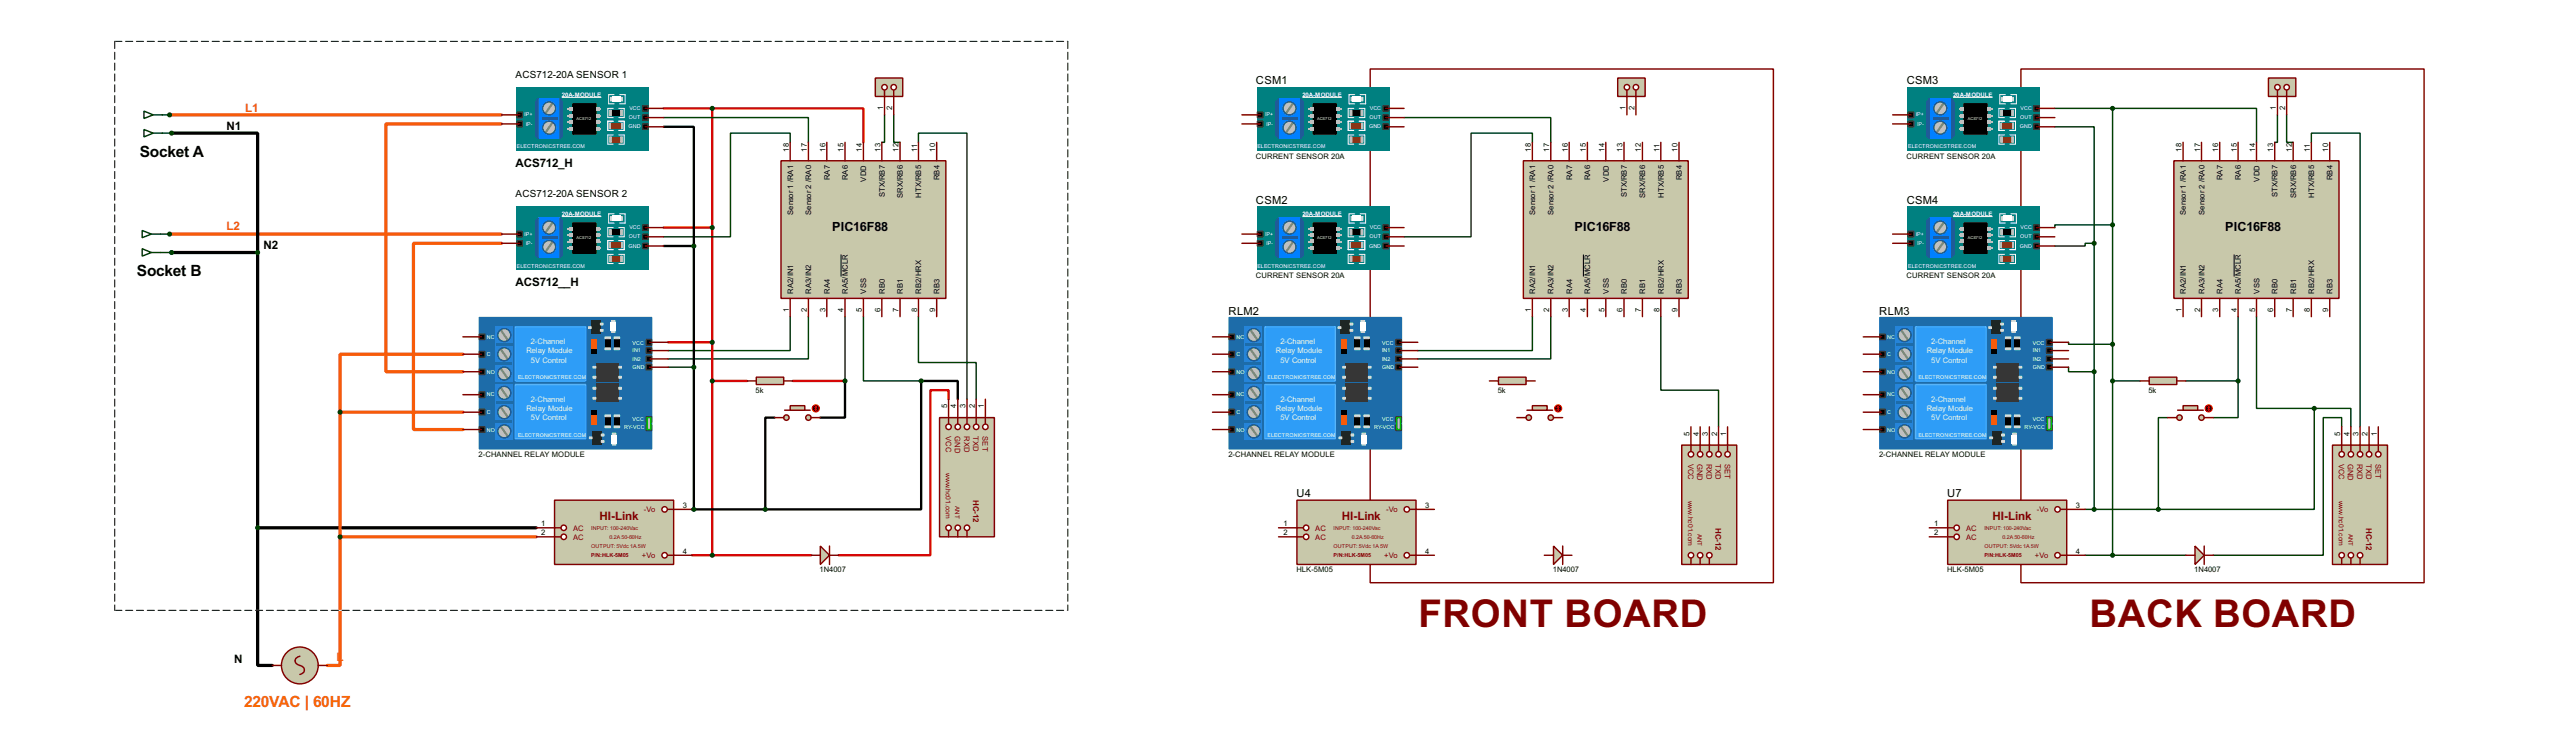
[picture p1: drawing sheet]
<svg xmlns="http://www.w3.org/2000/svg" width="714mm" height="206mm" viewBox="0 0 714 206" stroke-linecap="round" stroke-linejoin="round" font-family="sans-serif">
<defs><g id="words">
<g font-size="11.9" fill="#800000">
<text x="393.1" y="173.6">FRONT BOARD</text>
<text x="579.1" y="173.6">BACK BOARD</text>
</g>
<g font-size="4.8">
<text x="38.7" y="43.5">Socket A</text>
<text x="37.9" y="76.5">Socket B</text>
</g>
<text font-size="4.8" fill="#f96900" x="67.7" y="195.8">220VAC | 60HZ</text>
<g font-size="3.9">
<text x="230.7" y="64">PIC16F88</text>
<text x="436.4" y="64">PIC16F88</text>
<text x="616.8" y="64">PIC16F88</text>
</g>
<g font-size="3.6">
<text x="62.8" y="36">N1</text>
<text x="142.9" y="46.1">ACS712_H</text>
<text x="73" y="68.8">N2</text>
<text x="142.9" y="79.2">ACS712__H</text>
<text x="64.9" y="183.5">N</text>
</g>
<g font-size="3.6" fill="#f75b09">
<text x="67.9" y="30.9">L1</text>
<text x="62.8" y="63.8">L2</text>
<text x="93.3" y="183">L</text>
</g>
<g font-size="3.6" fill="#800000">
<text x="166.2" y="144">HI-Link</text>
<text x="371.9" y="144">HI-Link</text>
<text x="552.2" y="144">HI-Link</text>
</g>
<g font-size="3.5">
<text x="348.1" y="23.3">CSM1</text>
<text x="528.5" y="23.3">CSM3</text>
<text x="348.1" y="56.4">CSM2</text>
<text x="528.5" y="56.4">CSM4</text>
<text x="340.5" y="87.1">RLM2</text>
<text x="520.9" y="87.1">RLM3</text>
<text x="359.3" y="137.7">U4</text>
<text x="539.7" y="137.7">U7</text>
</g>
<g font-size="3.1">
<text x="142.9" y="21.6">ACS712-20A SENSOR 1</text>
<text x="142.9" y="54.6">ACS712-20A SENSOR 2</text>
</g>
<g font-size="2.5" fill="#800000">
<text x="269.8" y="138.5" transform="rotate(90 269.8 138.5)">HC-12</text>
<text x="475.5" y="146.1" transform="rotate(90 475.5 146.1)">HC-12</text>
<text x="655.8" y="146.1" transform="rotate(90 655.8 146.1)">HC-12</text>
</g>
<g font-size="2.4">
<text x="244.8" y="30.4" transform="rotate(-90 244.8 30.4)">1</text>
<text x="247.3" y="30.4" transform="rotate(-90 247.3 30.4)">2</text>
<text x="450.5" y="30.4" transform="rotate(-90 450.5 30.4)">1</text>
<text x="453" y="30.4" transform="rotate(-90 453 30.4)">2</text>
<text x="630.8" y="30.4" transform="rotate(-90 630.8 30.4)">1</text>
<text x="633.4" y="30.4" transform="rotate(-90 633.4 30.4)">2</text>
<text x="218.6" y="42" transform="rotate(-90 218.6 42)">18</text>
<text x="223.7" y="42" transform="rotate(-90 223.7 42)">17</text>
<text x="228.8" y="42" transform="rotate(-90 228.8 42)">16</text>
<text x="233.8" y="42" transform="rotate(-90 233.8 42)">15</text>
<text x="238.9" y="42" transform="rotate(-90 238.9 42)">14</text>
<text x="244" y="42" transform="rotate(-90 244 42)">13</text>
<text x="249.1" y="42" transform="rotate(-90 249.1 42)">12</text>
<text x="254.2" y="42" transform="rotate(-90 254.2 42)">11</text>
<text x="259.2" y="42" transform="rotate(-90 259.2 42)">10</text>
<text x="424.3" y="41.9" transform="rotate(-90 424.3 41.9)">18</text>
<text x="429.4" y="42" transform="rotate(-90 429.4 42)">17</text>
<text x="434.5" y="42" transform="rotate(-90 434.5 42)">16</text>
<text x="439.6" y="42" transform="rotate(-90 439.6 42)">15</text>
<text x="444.7" y="41.9" transform="rotate(-90 444.7 41.9)">14</text>
<text x="449.7" y="41.9" transform="rotate(-90 449.7 41.9)">13</text>
<text x="454.8" y="42" transform="rotate(-90 454.8 42)">12</text>
<text x="459.9" y="42" transform="rotate(-90 459.9 42)">11</text>
<text x="465" y="41.9" transform="rotate(-90 465 41.9)">10</text>
<text x="604.7" y="41.9" transform="rotate(-90 604.7 41.9)">18</text>
<text x="609.8" y="41.9" transform="rotate(-90 609.8 41.9)">17</text>
<text x="614.8" y="42" transform="rotate(-90 614.8 42)">16</text>
<text x="619.9" y="42" transform="rotate(-90 619.9 42)">15</text>
<text x="625" y="41.9" transform="rotate(-90 625 41.9)">14</text>
<text x="630.1" y="41.9" transform="rotate(-90 630.1 41.9)">13</text>
<text x="635.2" y="41.9" transform="rotate(-90 635.2 41.9)">12</text>
<text x="640.2" y="42" transform="rotate(-90 640.2 42)">11</text>
<text x="645.3" y="42" transform="rotate(-90 645.3 42)">10</text>
<text x="348.1" y="43.9">CURRENT SENSOR 20A</text>
<text x="528.4" y="43.9">CURRENT SENSOR 20A</text>
<text x="230" y="49.9" transform="rotate(-90 230 49.9)">RA7</text>
<text x="235" y="49.9" transform="rotate(-90 235 49.9)">RA6</text>
<text x="240.1" y="50.3" transform="rotate(-90 240.1 50.3)">VDD</text>
<text x="260.4" y="49.9" transform="rotate(-90 260.4 49.9)">RB4</text>
<text x="435.7" y="49.9" transform="rotate(-90 435.7 49.9)">RA7</text>
<text x="440.8" y="49.9" transform="rotate(-90 440.8 49.9)">RA6</text>
<text x="445.9" y="50.3" transform="rotate(-90 445.9 50.3)">VDD</text>
<text x="466.2" y="49.9" transform="rotate(-90 466.2 49.9)">RB4</text>
<text x="616" y="49.9" transform="rotate(-90 616 49.9)">RA7</text>
<text x="621.1" y="49.9" transform="rotate(-90 621.1 49.9)">RA6</text>
<text x="626.2" y="50.3" transform="rotate(-90 626.2 50.3)">VDD</text>
<text x="646.5" y="49.9" transform="rotate(-90 646.5 49.9)">RB4</text>
<text x="219.8" y="59.4" transform="rotate(-90 219.8 59.4)">Sensor 1 /RA1</text>
<text x="224.9" y="59.4" transform="rotate(-90 224.9 59.4)">Sensor 2 /RA0</text>
<text x="245.2" y="54.7" transform="rotate(-90 245.2 54.7)">STX/RB7</text>
<text x="250.3" y="54.9" transform="rotate(-90 250.3 54.9)">SRX/RB6</text>
<text x="255.4" y="54.8" transform="rotate(-90 255.4 54.8)">HTX/RB5</text>
<text x="425.5" y="59.4" transform="rotate(-90 425.5 59.4)">Sensor 1 /RA1</text>
<text x="430.6" y="59.4" transform="rotate(-90 430.6 59.4)">Sensor 2 /RA0</text>
<text x="450.9" y="54.7" transform="rotate(-90 450.9 54.7)">STX/RB7</text>
<text x="456" y="54.9" transform="rotate(-90 456 54.9)">SRX/RB6</text>
<text x="461.1" y="54.8" transform="rotate(-90 461.1 54.8)">HTX/RB5</text>
<text x="605.9" y="59.4" transform="rotate(-90 605.9 59.4)">Sensor 1 /RA1</text>
<text x="611" y="59.4" transform="rotate(-90 611 59.4)">Sensor 2 /RA0</text>
<text x="631.3" y="54.7" transform="rotate(-90 631.3 54.7)">STX/RB7</text>
<text x="636.4" y="54.9" transform="rotate(-90 636.4 54.9)">SRX/RB6</text>
<text x="641.4" y="54.8" transform="rotate(-90 641.4 54.8)">HTX/RB5</text>
<text x="348.1" y="76.9">CURRENT SENSOR 20A</text>
<text x="528.4" y="76.9">CURRENT SENSOR 20A</text>
<text x="219.8" y="81.3" transform="rotate(-90 219.8 81.3)">RA2/IN1</text>
<text x="224.9" y="81.3" transform="rotate(-90 224.9 81.3)">RA3/IN2</text>
<text x="230" y="81.3" transform="rotate(-90 230 81.3)">RA4</text>
<text x="235" y="81.3" transform="rotate(-90 235 81.3)">RA5/MCLR</text>
<text x="240.1" y="81.3" transform="rotate(-90 240.1 81.3)">VSS</text>
<text x="245.2" y="81.3" transform="rotate(-90 245.2 81.3)">RB0</text>
<text x="250.3" y="81.3" transform="rotate(-90 250.3 81.3)">RB1</text>
<text x="255.4" y="81.3" transform="rotate(-90 255.4 81.3)">RB2/HRX</text>
<text x="260.4" y="81.3" transform="rotate(-90 260.4 81.3)">RB3</text>
<text x="425.5" y="81.3" transform="rotate(-90 425.5 81.3)">RA2/IN1</text>
<text x="430.6" y="81.3" transform="rotate(-90 430.6 81.3)">RA3/IN2</text>
<text x="435.7" y="81.3" transform="rotate(-90 435.7 81.3)">RA4</text>
<text x="440.8" y="81.3" transform="rotate(-90 440.8 81.3)">RA5/MCLR</text>
<text x="445.9" y="81.3" transform="rotate(-90 445.9 81.3)">VSS</text>
<text x="450.9" y="81.3" transform="rotate(-90 450.9 81.3)">RB0</text>
<text x="456" y="81.3" transform="rotate(-90 456 81.3)">RB1</text>
<text x="461.1" y="81.3" transform="rotate(-90 461.1 81.3)">RB2/HRX</text>
<text x="466.2" y="81.3" transform="rotate(-90 466.2 81.3)">RB3</text>
<text x="605.9" y="81.3" transform="rotate(-90 605.9 81.3)">RA2/IN1</text>
<text x="611" y="81.3" transform="rotate(-90 611 81.3)">RA3/IN2</text>
<text x="616" y="81.3" transform="rotate(-90 616 81.3)">RA4</text>
<text x="621.1" y="81.3" transform="rotate(-90 621.1 81.3)">RA5/MCLR</text>
<text x="626.2" y="81.3" transform="rotate(-90 626.2 81.3)">VSS</text>
<text x="631.3" y="81.3" transform="rotate(-90 631.3 81.3)">RB0</text>
<text x="636.4" y="81.3" transform="rotate(-90 636.4 81.3)">RB1</text>
<text x="641.4" y="81.3" transform="rotate(-90 641.4 81.3)">RB2/HRX</text>
<text x="646.5" y="81.3" transform="rotate(-90 646.5 81.3)">RB3</text>
<text x="218.6" y="86.3" transform="rotate(-90 218.6 86.3)">1</text>
<text x="223.7" y="86.3" transform="rotate(-90 223.7 86.3)">2</text>
<text x="228.8" y="86.3" transform="rotate(-90 228.8 86.3)">3</text>
<text x="233.8" y="86.3" transform="rotate(-90 233.8 86.3)">4</text>
<text x="238.9" y="86.2" transform="rotate(-90 238.9 86.2)">5</text>
<text x="244" y="86.3" transform="rotate(-90 244 86.3)">6</text>
<text x="249.1" y="86.2" transform="rotate(-90 249.1 86.2)">7</text>
<text x="254.2" y="86.3" transform="rotate(-90 254.2 86.3)">8</text>
<text x="259.2" y="86.3" transform="rotate(-90 259.2 86.3)">9</text>
<text x="424.3" y="86.2" transform="rotate(-90 424.3 86.2)">1</text>
<text x="429.4" y="86.2" transform="rotate(-90 429.4 86.2)">2</text>
<text x="434.5" y="86.3" transform="rotate(-90 434.5 86.3)">3</text>
<text x="439.6" y="86.3" transform="rotate(-90 439.6 86.3)">4</text>
<text x="444.7" y="86.2" transform="rotate(-90 444.7 86.2)">5</text>
<text x="449.7" y="86.2" transform="rotate(-90 449.7 86.2)">6</text>
<text x="454.8" y="86.2" transform="rotate(-90 454.8 86.2)">7</text>
<text x="459.9" y="86.3" transform="rotate(-90 459.9 86.3)">8</text>
<text x="465" y="86.2" transform="rotate(-90 465 86.2)">9</text>
<text x="604.7" y="86.2" transform="rotate(-90 604.7 86.2)">1</text>
<text x="609.8" y="86.2" transform="rotate(-90 609.8 86.2)">2</text>
<text x="614.8" y="86.2" transform="rotate(-90 614.8 86.2)">3</text>
<text x="619.9" y="86.3" transform="rotate(-90 619.9 86.3)">4</text>
<text x="625" y="86.2" transform="rotate(-90 625 86.2)">5</text>
<text x="630.1" y="86.2" transform="rotate(-90 630.1 86.2)">6</text>
<text x="635.2" y="86.2" transform="rotate(-90 635.2 86.2)">7</text>
<text x="640.2" y="86.3" transform="rotate(-90 640.2 86.3)">8</text>
<text x="645.3" y="86.2" transform="rotate(-90 645.3 86.2)">9</text>
<text x="209.4" y="108.7">5k</text>
<text x="262.5" y="113.1" transform="rotate(-90 262.5 113.1)">5</text>
<text x="265.1" y="113" transform="rotate(-90 265.1 113)">4</text>
<text x="267.6" y="113.1" transform="rotate(-90 267.6 113.1)">3</text>
<text x="270.2" y="113.1" transform="rotate(-90 270.2 113.1)">2</text>
<text x="272.7" y="113" transform="rotate(-90 272.7 113)">1</text>
<text x="415.1" y="108.7">5k</text>
<text x="595.5" y="108.7">5k</text>
<text x="468.3" y="120.7" transform="rotate(-90 468.3 120.7)">5</text>
<text x="470.8" y="120.7" transform="rotate(-90 470.8 120.7)">4</text>
<text x="473.4" y="120.7" transform="rotate(-90 473.4 120.7)">3</text>
<text x="475.9" y="120.7" transform="rotate(-90 475.9 120.7)">2</text>
<text x="478.4" y="120.7" transform="rotate(-90 478.4 120.7)">1</text>
<text x="648.6" y="120.7" transform="rotate(-90 648.6 120.7)">5</text>
<text x="651.2" y="120.7" transform="rotate(-90 651.2 120.7)">4</text>
<text x="653.7" y="120.7" transform="rotate(-90 653.7 120.7)">3</text>
<text x="656.2" y="120.7" transform="rotate(-90 656.2 120.7)">2</text>
<text x="658.8" y="120.7" transform="rotate(-90 658.8 120.7)">1</text>
<text x="132.7" y="126.5">2-CHANNEL RELAY MODULE</text>
<text x="340.5" y="126.5">2-CHANNEL RELAY MODULE</text>
<text x="520.8" y="126.5">2-CHANNEL RELAY MODULE</text>
<text x="189.3" y="140.6">3</text>
<text x="395" y="140.6">3</text>
<text x="575.4" y="140.6">3</text>
<text x="150" y="145.7">1</text>
<text x="150" y="148.2">2</text>
<text x="355.8" y="145.7">1</text>
<text x="355.8" y="148.2">2</text>
<text x="536.1" y="145.7">1</text>
<text x="536.1" y="148.2">2</text>
<text x="189.3" y="153.3">4</text>
<text x="395" y="153.3">4</text>
<text x="575.4" y="153.3">4</text>
<text x="227.2" y="158.5">1N4007</text>
<text x="359.3" y="158.5">HLK-5M05</text>
<text x="430.4" y="158.5">1N4007</text>
<text x="539.6" y="158.5">HLK-5M05</text>
<text x="608.2" y="158.5">1N4007</text>
</g>
<g font-size="2.4" fill="#fff">
<text x="147.1" y="95.2">2-Channel</text>
<text x="354.9" y="95.2">2-Channel</text>
<text x="535.2" y="95.2">2-Channel</text>
<text x="145.9" y="97.8">Relay Module</text>
<text x="147.1" y="100.4">5V Control</text>
<text x="353.6" y="97.8">Relay Module</text>
<text x="354.9" y="100.4">5V Control</text>
<text x="534" y="97.8">Relay Module</text>
<text x="535.2" y="100.4">5V Control</text>
<text x="145.9" y="113.8">Relay Module</text>
<text x="147.1" y="111.3">2-Channel</text>
<text x="353.6" y="113.8">Relay Module</text>
<text x="354.9" y="111.3">2-Channel</text>
<text x="534" y="113.8">Relay Module</text>
<text x="535.2" y="111.3">2-Channel</text>
<text x="147.1" y="116.4">5V Control</text>
<text x="354.9" y="116.4">5V Control</text>
<text x="535.2" y="116.4">5V Control</text>
</g>
<g font-size="2.4" fill="#800000">
<text x="262.1" y="120.7" transform="rotate(90 262.1 120.7)">VCC</text>
<text x="264.7" y="120.7" transform="rotate(90 264.7 120.7)">GND</text>
<text x="267.2" y="120.7" transform="rotate(90 267.2 120.7)">RXD</text>
<text x="269.8" y="120.7" transform="rotate(90 269.8 120.7)">TXD</text>
<text x="272.3" y="120.7" transform="rotate(90 272.3 120.7)">SET</text>
<text x="467.9" y="128.3" transform="rotate(90 467.9 128.3)">VCC</text>
<text x="470.4" y="128.3" transform="rotate(90 470.4 128.3)">GND</text>
<text x="473" y="128.3" transform="rotate(90 473 128.3)">RXD</text>
<text x="475.5" y="128.3" transform="rotate(90 475.5 128.3)">TXD</text>
<text x="478" y="128.3" transform="rotate(90 478 128.3)">SET</text>
<text x="648.2" y="128.3" transform="rotate(90 648.2 128.3)">VCC</text>
<text x="650.8" y="128.3" transform="rotate(90 650.8 128.3)">GND</text>
<text x="653.3" y="128.3" transform="rotate(90 653.3 128.3)">RXD</text>
<text x="655.8" y="128.3" transform="rotate(90 655.8 128.3)">TXD</text>
<text x="658.3" y="128.3" transform="rotate(90 658.3 128.3)">SET</text>
<text x="178.5" y="141.8">-Vo</text>
<text x="384.2" y="141.8">-Vo</text>
<text x="564.5" y="141.8">-Vo</text>
<text x="158.8" y="146.9">AC</text>
<text x="158.8" y="149.4">AC</text>
<text x="364.5" y="146.9">AC</text>
<text x="364.5" y="149.4">AC</text>
<text x="544.9" y="146.9">AC</text>
<text x="544.9" y="149.4">AC</text>
<text x="177.9" y="154.5">+Vo</text>
<text x="383.7" y="154.5">+Vo</text>
<text x="564" y="154.5">+Vo</text>
</g>
<g font-size="2.1" fill="#800000">
<text x="262.2" y="131" transform="rotate(90 262.2 131)">www.hc01.com</text>
<text x="467.9" y="138.6" transform="rotate(90 467.9 138.6)">www.hc01.com</text>
<text x="648.3" y="138.6" transform="rotate(90 648.3 138.6)">www.hc01.com</text>
</g>
<g font-size="1.9" fill="#fff">
<text x="155.7" y="26.8">20A-MODULE</text>
<text x="361" y="26.8">20A-MODULE</text>
<text x="541.3" y="26.8">20A-MODULE</text>
<text x="155.7" y="59.9">20A-MODULE</text>
<text x="361" y="59.9">20A-MODULE</text>
<text x="541.3" y="59.9">20A-MODULE</text>
</g>
<g font-size="1.9" fill="#800000">
<text x="264.7" y="140.1" transform="rotate(90 264.7 140.1)">ANT</text>
<text x="470.5" y="147.7" transform="rotate(90 470.5 147.7)">ANT</text>
<text x="650.9" y="147.7" transform="rotate(90 650.9 147.7)">ANT</text>
</g>
<g font-size="1.7" fill="#fff">
<text x="145.4" y="32.2">IP+</text>
<text x="145.7" y="34.7">IP-</text>
<text x="174.2" y="35.5">GND</text>
<text x="174.3" y="33">OUT</text>
<text x="174.4" y="30.5">VCC</text>
<text x="350.6" y="32.2">IP+</text>
<text x="351" y="34.7">IP-</text>
<text x="379.4" y="35.5">GND</text>
<text x="379.5" y="33">OUT</text>
<text x="379.6" y="30.5">VCC</text>
<text x="531" y="32.2">IP+</text>
<text x="531.3" y="34.7">IP-</text>
<text x="559.8" y="35.5">GND</text>
<text x="559.9" y="33">OUT</text>
<text x="560" y="30.5">VCC</text>
<text x="143.3" y="41.1">ELECTRONICSTREE.COM</text>
<text x="348.5" y="41.1">ELECTRONICSTREE.COM</text>
<text x="528.8" y="41.1">ELECTRONICSTREE.COM</text>
<text x="145.4" y="65.3">IP+</text>
<text x="174.3" y="66">OUT</text>
<text x="174.4" y="63.5">VCC</text>
<text x="350.6" y="65.3">IP+</text>
<text x="379.5" y="66">OUT</text>
<text x="379.6" y="63.5">VCC</text>
<text x="531" y="65.3">IP+</text>
<text x="559.9" y="66">OUT</text>
<text x="560" y="63.5">VCC</text>
<text x="145.7" y="67.7">IP-</text>
<text x="174.2" y="68.6">GND</text>
<text x="351" y="67.7">IP-</text>
<text x="379.4" y="68.6">GND</text>
<text x="531.3" y="67.7">IP-</text>
<text x="559.8" y="68.6">GND</text>
<text x="143.3" y="74.1">ELECTRONICSTREE.COM</text>
<text x="348.5" y="74.1">ELECTRONICSTREE.COM</text>
<text x="528.8" y="74.1">ELECTRONICSTREE.COM</text>
<text x="134.9" y="93.7">NC</text>
<text x="175.3" y="95.5">VCC</text>
<text x="342.7" y="93.7">NC</text>
<text x="383.1" y="95.5">VCC</text>
<text x="523" y="93.7">NC</text>
<text x="563.4" y="95.5">VCC</text>
<text x="134.9" y="98.5">C</text>
<text x="175.3" y="97.5">IN1</text>
<text x="175.3" y="99.8">IN2</text>
<text x="342.7" y="98.5">C</text>
<text x="383.1" y="97.5">IN1</text>
<text x="383.1" y="99.8">IN2</text>
<text x="523" y="98.5">C</text>
<text x="563.4" y="97.5">IN1</text>
<text x="563.4" y="99.8">IN2</text>
<text x="134.9" y="103.6">NO</text>
<text x="143.6" y="104.9">ELECTRONICSTREE.COM</text>
<text x="175.3" y="102.1">GND</text>
<text x="342.7" y="103.6">NO</text>
<text x="351.3" y="104.9">ELECTRONICSTREE.COM</text>
<text x="383.1" y="102.1">GND</text>
<text x="523" y="103.6">NO</text>
<text x="531.7" y="104.9">ELECTRONICSTREE.COM</text>
<text x="563.4" y="102.1">GND</text>
<text x="134.9" y="109.7">NC</text>
<text x="342.7" y="109.7">NC</text>
<text x="523" y="109.7">NC</text>
<text x="134.9" y="114.5">C</text>
<text x="134.9" y="119.6">NO</text>
<text x="173" y="118.9">RY-VCC</text>
<text x="175.3" y="116.6">VCC</text>
<text x="342.7" y="114.5">C</text>
<text x="342.7" y="119.6">NO</text>
<text x="380.8" y="118.9">RY-VCC</text>
<text x="383.1" y="116.6">VCC</text>
<text x="523" y="114.5">C</text>
<text x="523" y="119.6">NO</text>
<text x="561.1" y="118.9">RY-VCC</text>
<text x="563.4" y="116.6">VCC</text>
<text x="143.6" y="120.9">ELECTRONICSTREE.COM</text>
<text x="351.3" y="120.9">ELECTRONICSTREE.COM</text>
<text x="531.7" y="120.9">ELECTRONICSTREE.COM</text>
</g>
<g font-size="1.7" fill="#800000">
<text x="163.9" y="146.7">INPUT: 100-240Vac</text>
<text x="169" y="149.2">0.2A 50-60Hz</text>
<text x="369.6" y="146.7">INPUT: 100-240</text>
<text x="374.7" y="149.2">0.2A 50-</text>
<text x="380.1" y="149.2">60Hz</text>
<text x="380.2" y="146.7">Vac</text>
<text x="550" y="146.7">INPUT: 100-240</text>
<text x="555" y="149.2">0.2A 50-</text>
<text x="560.4" y="149.2">60Hz</text>
<text x="560.5" y="146.7">Vac</text>
<text x="163.9" y="151.8">OUTPUT: 5Vdc 1A 5W</text>
<text x="163.9" y="154.3">P/N:HLK-5M05</text>
<text x="369.6" y="151.8">OUTPUT: 5Vdc</text>
<text x="369.6" y="154.3">P/N:HLK-5M05</text>
<text x="380.4" y="151.8">1A 5W</text>
<text x="550" y="151.8">OUTPUT: 5Vdc</text>
<text x="550" y="154.3">P/N:HLK-5M05</text>
<text x="560.8" y="151.8">1A 5W</text>
</g>
<g font-size="1.2" fill="#fff">
<text x="159.8" y="33.1">ACS712</text>
<text x="365.1" y="33.1">ACS712</text>
<text x="545.4" y="33.1">ACS712</text>
<text x="159.8" y="66.1">ACS712</text>
<text x="365.1" y="66.1">ACS712</text>
<text x="545.4" y="66.1">ACS712</text>
</g>
</g></defs>
<path d="M47 31.8h92M139 34.3h-32v68.6h21.3M47 64.8h92M139 67.4h-24.4v51.5h13.7M128.3 98.1h-34v16M94.3 114.1h34M94.3 114.1v34.5M94.3 148.6v35.6h-3.6M94.3 148.6h54.3" fill="none" stroke="#f75b09" stroke-width=".9"/>
<g fill="none" stroke="#004000" stroke-width=".4">
<path d="M45 31.8h2M45 36.9h2.6M184 32.6h40.1v6.8M219 39.4v-2.5h-16.5v28.7h-18.5M245.2 31.8v7.6h-.8M247.7 31.8v7.6h1.8M254.6 39.4v-2.5h13.4v73.6M389.2 32.6h40.6v6.8M424.7 39.4v-2.5h-17v28.7h-18.5M569.5 35.1h10.9v32.3M569.5 30h16M585.5 30h39.9v9.4"/>
<path d="M585.5 30v123.7M631.2 31.8v7.6h-.7M633.8 31.8v7.6h1.8M640.6 39.4v-2.5h13.5v81.3M44.5 64.8h2.5M44.5 69.9h3.1M580.4 67.4h-2.5v.7h-8.4M580.4 67.4v73.6M585.5 62.3h-16v.7M219 87.7v9.4h-33.8M224.1 87.7v11.7h-38.9M234.2 87.7v17.8"/>
<path d="M239.3 87.7v17.8h16M254.6 87.7v12.7h16v10.1M424.7 87.7v9.4h-31.7M429.8 87.7v11.7h-36.8M460.3 87.7v20.3h16v10.2M573.3 94.8v.5h12.2M620.3 87.7v17.8M625.4 87.7v25.4h16M185.2 101.7h7.1M573.3 101.7v1.2h7.1M585.5 105.5h7.6M600.8 115.6h-2.6v25.4"/>
<path d="M605.8 105.5h14.5M620.3 105.5v10.1h-6.8M641.4 113.1h10.2v5.1M641.4 113.1v27.9h-43.2M649 118.2v-2.6h-5.1v38.1h-30.4M577.9 153.7h27.9M577.9 141h20.3"/>
</g>
<path d="M47.6 36.9h23.8v33M47.6 69.9h23.8M71.4 69.9v76.2M71.4 146.1v38.1h4.1M71.4 146.1h77.2" fill="none" stroke="#000" stroke-width=".9"/>
<path d="M184 30h13.4M197.4 30h41.9v9.4M197.4 30v123.7M184 63h13.4M185.2 94.8h12.2M197.4 105.5h9.7M219.8 105.5h14.4M262.9 110.5v-2.5h-5v45.7h-25.4M191.8 153.7h33" fill="none" stroke="#d50000" stroke-width=".65"/>
<path d="M184 35.1h8.3v33M184 68.1h8.3M192.3 68.1v72.9M214.7 115.6h-2.6v25.4M234.2 105.5v10.1h-6.8M265.5 110.5v-5h-10.2v35.5h-43.2M191.8 141h20.3" fill="none" stroke="#000" stroke-width=".65"/>
<path d="M143.1 24.2h36.8v17.5h-36.8z" fill="#008080"/>
<path d="M158.8 28.8h6.4v8.3h-6.4z" fill="#000" stroke="#000" stroke-width=".4"/>
<g fill="#c0c0c0">
<path d="M157.8 35.1h1v1h-1z"/>
<path d="M157.3 35.4h.5v.5h-.5z"/>
<path d="M157.8 33.3h1v1h-1z"/>
<path d="M157.3 33.6h.5v.5h-.5z"/>
<path d="M157.8 31.6h1v1h-1z"/>
<path d="M157.3 31.8h.5v.5h-.5z"/>
<path d="M157.8 29.8h1v1h-1z"/>
<path d="M157.3 30h.5v.5h-.5z"/>
<path d="M165.2 29.8h1v1h-1z"/>
<path d="M166.2 30h.5v.5h-.5z"/>
<path d="M165.2 31.6h1v1h-1z"/>
<path d="M166.2 31.8h.5v.5h-.5z"/>
<path d="M165.2 33.3h1v1h-1z"/>
<path d="M166.2 33.6h.5v.5h-.5z"/>
<path d="M165.2 35.1h1v1h-1z"/>
<path d="M166.2 35.4h.5v.5h-.5z"/>
</g>
<path d="M143.3 31h1.5v1.6h-1.5zM143.3 33.6h1.5v1.5h-1.5z" fill="#000" stroke="#373737" stroke-width=".4"/>
<path d="M149.2 27.2h6v11.2h-6z" fill="#0080ff"/>
<circle cx="152.2" cy="30" r="1.8" fill="#c0c0c0"/>
<path d="M152.9 28.4l.5 .4-2 2.8-.5-.3z" fill-rule="evenodd" fill="#808080"/>
<circle cx="152.2" cy="30" r="1.8" fill="none" stroke="#28508a" stroke-width=".4"/>
<path d="M150.2 32.3h4.3v.8h-4.3z" fill="#28508a"/>
<g fill="#28508a" stroke="#28508a" stroke-width=".28">
<path d="M155.2 27.2l.8 1v9.4l-.8 .8z" fill-rule="evenodd"/>
<path d="M149.2 27.2v11.2l-.8-.8v-9.4z" fill-rule="evenodd"/>
</g>
<circle cx="152.2" cy="35.4" r="1.8" fill="#c0c0c0"/>
<path d="M152.9 33.7l.5 .4-2 2.9-.5-.4z" fill-rule="evenodd" fill="#808080"/>
<circle cx="152.2" cy="35.4" r="1.8" fill="none" stroke="#28508a" stroke-width=".4"/>
<path d="M169.5 30.5h2.5v1.6h-2.5z" fill="#000"/>
<g fill="#c0c0c0" stroke="#c0c0c0" stroke-width=".28">
<path d="M169 30.5h.5v1.6h-.5z"/>
<path d="M172 30.5h.5v1.6h-.5z"/>
<path d="M169 34.1h.5v1.5h-.5z"/>
<path d="M172 34.1h.5v1.5h-.5z"/>
</g>
<path d="M170 30h-1.5v2.6h1.5M170 33.6h-1.5v2.5h1.5M171.5 30h1.5v2.6h-1.5M171.5 33.6h1.5v2.5h-1.5" fill="none" stroke="#fff" stroke-width=".28"/>
<path d="M169.5 37.9h2.5v1.5h-2.5z" fill="#804000"/>
<g fill="#c0c0c0" stroke="#c0c0c0" stroke-width=".28">
<path d="M172 37.9h.5v1.5h-.5z"/>
<path d="M169 37.9h.5v1.5h-.5z"/>
</g>
<path d="M155.7 27h11M170 37.4h-1.5v2.5h1.5M170.2 26.2h-1.5v2.6h1.5M171.5 37.4h1.5v2.5h-1.5M171.8 26.2h1.5v2.6h-1.5" fill="none" stroke="#fff" stroke-width=".28"/>
<path d="M178.1 29.3h1.5v1.5h-1.5zM178.1 31.8h1.5v1.5h-1.5zM178.1 34.3h1.5v1.6h-1.5z" fill="#000" stroke="#373737" stroke-width=".4"/>
<path d="M169.2 27h3.3v1h-3.3z" fill="#dadada" stroke="#dadada" stroke-width=".28"/>
<path d="M169.7 26.7h2.3v1.5h-2.3z" fill="#fff"/>
<path d="M169.5 34.1h2.5v1.5h-2.5z" fill="#804000"/>
<path d="M170 33.6h-1.5v2.5h1.5M171.5 33.6h1.5v2.5h-1.5" fill="none" stroke="#fff" stroke-width=".28"/>
<path d="M139 31.8h5.1M139 34.3h5.1M178.9 30h5.1M178.9 32.6h5.1M178.9 35.1h5.1" fill="none" stroke="#800000" stroke-width=".4"/>
<circle cx="83.1" cy="184.2" r="5.1" fill="#c8c8aa" stroke="#800000" stroke-width=".4"/>
<path d="M75.5 184.2h2.5M83.1 181.7a1.28 1.28 0 0 0-1.3 1.2 1.28 1.28 0 0 0 1.3 1.3 1.25 1.25 0 0 1 1.3 1.3 1.25 1.25 0 0 1-1.3 1.2M88.2 184.2h2.5" fill="none" stroke="#800000" stroke-width=".4"/>
<path d="M143.1 57.2h36.8v17.5h-36.8z" fill="#008080"/>
<path d="M158.8 61.8h6.4v8.4h-6.4z" fill="#000" stroke="#000" stroke-width=".4"/>
<g fill="#c0c0c0">
<path d="M157.8 68.1h1v1h-1z"/>
<path d="M157.3 68.4h.5v.5h-.5z"/>
<path d="M157.8 66.3h1v1.1h-1z"/>
<path d="M157.3 66.6h.5v.5h-.5z"/>
<path d="M157.8 64.6h1v1h-1z"/>
<path d="M157.3 64.8h.5v.5h-.5z"/>
<path d="M157.8 62.8h1v1h-1z"/>
<path d="M157.3 63h.5v.6h-.5z"/>
<path d="M165.2 62.8h1v1h-1z"/>
<path d="M166.2 63h.5v.6h-.5z"/>
<path d="M165.2 64.6h1v1h-1z"/>
<path d="M166.2 64.8h.5v.5h-.5z"/>
<path d="M165.2 66.3h1v1.1h-1z"/>
<path d="M166.2 66.6h.5v.5h-.5z"/>
<path d="M165.2 68.1h1v1h-1z"/>
<path d="M166.2 68.4h.5v.5h-.5z"/>
</g>
<path d="M143.3 64.1h1.5v1.5h-1.5zM143.3 66.6h1.5v1.5h-1.5z" fill="#000" stroke="#373737" stroke-width=".4"/>
<path d="M149.2 60.3h6v11.1h-6z" fill="#0080ff"/>
<circle cx="152.2" cy="63" r="1.8" fill="#c0c0c0"/>
<path d="M152.9 61.4l.5 .4-2 2.8-.5-.3z" fill-rule="evenodd" fill="#808080"/>
<circle cx="152.2" cy="63" r="1.8" fill="none" stroke="#28508a" stroke-width=".4"/>
<path d="M150.2 65.3h4.3v.8h-4.3z" fill="#28508a"/>
<g fill="#28508a" stroke="#28508a" stroke-width=".28">
<path d="M155.2 60.3l.8 1v9.4l-.8 .7z" fill-rule="evenodd"/>
<path d="M149.2 60.3v11.1l-.8-.7v-9.4z" fill-rule="evenodd"/>
</g>
<circle cx="152.2" cy="68.4" r="1.8" fill="#c0c0c0"/>
<path d="M152.9 66.8l.5 .3-2 2.9-.5-.4z" fill-rule="evenodd" fill="#808080"/>
<circle cx="152.2" cy="68.4" r="1.8" fill="none" stroke="#28508a" stroke-width=".4"/>
<path d="M169.5 63.6h2.5v1.5h-2.5z" fill="#000"/>
<g fill="#c0c0c0" stroke="#c0c0c0" stroke-width=".28">
<path d="M169 63.6h.5v1.5h-.5z"/>
<path d="M172 63.6h.5v1.5h-.5z"/>
<path d="M169 67.1h.5v1.5h-.5z"/>
<path d="M172 67.1h.5v1.5h-.5z"/>
</g>
<path d="M170 63h-1.5v2.6h1.5M170 66.6h-1.5v2.5h1.5M171.5 63h1.5v2.6h-1.5M171.5 66.6h1.5v2.5h-1.5" fill="none" stroke="#fff" stroke-width=".28"/>
<path d="M169.5 70.9h2.5v1.5h-2.5z" fill="#804000"/>
<g fill="#c0c0c0" stroke="#c0c0c0" stroke-width=".28">
<path d="M172 70.9h.5v1.5h-.5z"/>
<path d="M169 70.9h.5v1.5h-.5z"/>
</g>
<path d="M155.7 60h11M170.2 59.2h-1.5v2.6h1.5M171.8 59.2h1.5v2.6h-1.5M170 70.4h-1.5v2.6h1.5M171.5 70.4h1.5v2.6h-1.5" fill="none" stroke="#fff" stroke-width=".28"/>
<path d="M178.1 62.3h1.5v1.5h-1.5zM178.1 64.8h1.5v1.5h-1.5zM178.1 67.4h1.5v1.5h-1.5z" fill="#000" stroke="#373737" stroke-width=".4"/>
<path d="M169.2 60h3.3v1h-3.3z" fill="#dadada" stroke="#dadada" stroke-width=".28"/>
<path d="M169.7 59.7h2.3v1.6h-2.3z" fill="#fff"/>
<path d="M169.5 67.1h2.5v1.5h-2.5z" fill="#804000"/>
<path d="M170 66.6h-1.5v2.5h1.5M171.5 66.6h1.5v2.5h-1.5" fill="none" stroke="#fff" stroke-width=".28"/>
<path d="M139 64.8h5.1M139 67.4h5.1M178.9 63h5.1M178.9 65.6h5.1M178.9 68.1h5.1" fill="none" stroke="#800000" stroke-width=".4"/>
<path d="M132.9 87.9h47.7v36.4h-47.7z" fill="#1d6ca9" stroke="#1d6ca9" stroke-width=".4"/>
<path d="M137.2 90.5h4.8v15.2h-4.8z" fill="#2584d9"/>
<circle cx="139.7" cy="92.8" r="1.8" fill="#c0c0c0"/>
<path d="M138.5 91.5l.5-.4 2 2.9-.5 .4z" fill-rule="evenodd" fill="#808080"/>
<path d="M142.8 90.5h19.6v15h-19.6z" fill="#2e9df7" stroke="#47b4f7" stroke-width=".4"/>
<circle cx="139.7" cy="92.8" r="1.8" fill="none" stroke="#175786" stroke-width=".4"/>
<path d="M137.5 95.1h4.5v.7h-4.5z" fill="#1d6ca9"/>
<circle cx="139.7" cy="98.1" r="1.8" fill="#c0c0c0"/>
<path d="M138.5 96.8l.5-.3 2 2.8-.5 .4z" fill-rule="evenodd" fill="#808080"/>
<circle cx="139.7" cy="98.1" r="1.8" fill="none" stroke="#175786" stroke-width=".4"/>
<path d="M137.2 100.4h4.6v.7h-4.6z" fill="#1d6ca9"/>
<circle cx="139.7" cy="103.4" r="1.8" fill="#c0c0c0"/>
<path d="M138.5 102.2l.5-.4 2 2.9-.5 .3z" fill-rule="evenodd" fill="#808080"/>
<circle cx="139.7" cy="103.4" r="1.8" fill="none" stroke="#175786" stroke-width=".4"/>
<path d="M163.9 114.9h1.5v2.8h-1.5z" fill="#ca6500"/>
<path d="M163.9 113.6h1.5v1.3h-1.5z" fill="#000"/>
<path d="M132.9 92.5h1.5v1.5h-1.5zM132.9 97.3h1.5v1.6h-1.5zM132.9 102.2h1.5v1.5h-1.5zM179.1 115.4h1.5v1.5h-1.5zM179.1 117.7h1.5v1.5h-1.5z" fill="#000" stroke="#373737" stroke-width=".4"/>
<path d="M137.2 106.5h4.8v15.2h-4.8z" fill="#2584d9"/>
<circle cx="139.7" cy="108.8" r="1.8" fill="#c0c0c0"/>
<path d="M138.5 107.5l.5-.4 2 2.9-.5 .4z" fill-rule="evenodd" fill="#808080"/>
<path d="M142.8 106.5h19.6v15h-19.6z" fill="#2e9df7" stroke="#47b4f7" stroke-width=".4"/>
<circle cx="139.7" cy="108.8" r="1.8" fill="none" stroke="#175786" stroke-width=".4"/>
<path d="M137.5 111.1h4.5v.7h-4.5z" fill="#1d6ca9"/>
<circle cx="139.7" cy="114.1" r="1.8" fill="#c0c0c0"/>
<path d="M138.5 112.8l.5-.3 2 2.8-.5 .4z" fill-rule="evenodd" fill="#808080"/>
<circle cx="139.7" cy="114.1" r="1.8" fill="none" stroke="#175786" stroke-width=".4"/>
<path d="M137.2 116.4h4.6v.7h-4.6z" fill="#1d6ca9"/>
<circle cx="139.7" cy="119.4" r="1.8" fill="#c0c0c0"/>
<path d="M138.5 118.2l.5-.4 2 2.9-.5 .3z" fill-rule="evenodd" fill="#808080"/>
<circle cx="139.7" cy="119.4" r="1.8" fill="none" stroke="#175786" stroke-width=".4"/>
<path d="M164.1 119.4h2.6v3.8h-2.6z" fill="#242424"/>
<g fill="#dadada" stroke="#dadada" stroke-width=".28">
<path d="M163.4 121h.7v.5h-.7z"/>
<path d="M166.7 122h.7v.5h-.7z"/>
<path d="M166.7 120.2h.7v.5h-.7z"/>
<path d="M170.2 114.9h1.6v.5h-1.6z"/>
<path d="M170.2 117.9h1.6v.5h-1.6z"/>
<path d="M167.7 114.9h1.5v.5h-1.5z"/>
<path d="M167.7 117.9h1.5v.5h-1.5z"/>
<path d="M169.7 119.9h1v3.3h-1z"/>
</g>
<path d="M167.7 115.4h1.5v2.5h-1.5zM170.2 115.4h1.6v2.5h-1.6z" fill="#000"/>
<path d="M169.5 120.5h1.5v2.2h-1.5z" fill="#fff"/>
<path d="M163.9 94h1.5v2.8h-1.5z" fill="#ca6500"/>
<path d="M163.9 96.8h1.5v1.3h-1.5z" fill="#000"/>
<path d="M163.9 88.7h2.5v3.8h-2.5z" fill="#242424"/>
<g fill="#dadada" stroke="#dadada" stroke-width=".28">
<path d="M163.1 90.5h.8v.5h-.8z"/>
<path d="M166.4 89.5h.8v.5h-.8z"/>
<path d="M166.4 91.2h.8v.5h-.8z"/>
<path d="M170.2 96.3h1.6v.5h-1.6z"/>
<path d="M170.2 93.3h1.6v.5h-1.6z"/>
<path d="M167.7 96.3h1.5v.5h-1.5z"/>
<path d="M167.7 93.3h1.5v.5h-1.5z"/>
<path d="M169.5 88.7h1v3.3h-1z"/>
</g>
<path d="M167.7 93.8h1.5v2.5h-1.5zM170.2 93.8h1.6v2.5h-1.6z" fill="#000"/>
<path d="M169.2 89.2h1.5v2.3h-1.5z" fill="#fff"/>
<g fill="#363636">
<path d="M165.2 100.6h6.3v5.1h-6.3z"/>
<path d="M165.2 106.2h6.3v5.1h-6.3z"/>
</g>
<g fill="#dadada" stroke="#dadada" stroke-width=".28">
<path d="M164.4 101.4h.8v.5h-.8z"/>
<path d="M164.4 104.2h.8v.5h-.8z"/>
<path d="M171.5 101.4h.8v.5h-.8z"/>
<path d="M171.5 104.2h.8v.5h-.8z"/>
<path d="M171.5 107.2h.8v.6h-.8z"/>
<path d="M171.5 110h.8v.5h-.8z"/>
<path d="M164.4 107.2h.8v.6h-.8z"/>
<path d="M164.4 110h.8v.5h-.8z"/>
</g>
<path d="M179.1 94h1.5v1.6h-1.5zM179.1 96.3h1.5v1.5h-1.5zM179.1 98.6h1.5v1.5h-1.5zM132.9 108.5h1.5v1.5h-1.5zM132.9 113.3h1.5v1.6h-1.5zM132.9 118.2h1.5v1.5h-1.5zM179.1 100.9h1.5v1.5h-1.5z" fill="#000" stroke="#373737" stroke-width=".4"/>
<path d="M179.4 115.6h1v3.3h-1z" fill="#c0c0c0" stroke="#00c000" stroke-width=".4"/>
<path d="M128.3 98.1h5.1M128.3 93.3h5.1M180.1 94.8h5.1M180.1 97.1h5.1M180.1 99.4h5.1M128.3 102.9h5.1M128.3 114.1h5.1M128.3 118.9h5.1M128.3 109.3h5.1M180.1 101.7h5.1" fill="none" stroke="#800000" stroke-width=".4"/>
<g fill="#004000" stroke="#004000" stroke-width=".4">
<circle cx="94.2" cy="114.1" r=".5"/>
<circle cx="47" cy="31.8" r=".5"/>
<circle cx="47.5" cy="36.9" r=".5"/>
<circle cx="47" cy="64.8" r=".5"/>
<circle cx="47.5" cy="69.9" r=".5"/>
<circle cx="71.4" cy="69.9" r=".5"/>
<circle cx="197.4" cy="30" r=".5"/>
<circle cx="197.4" cy="63" r=".5"/>
<circle cx="197.4" cy="94.8" r=".5"/>
</g>
<path d="M39.9 30.8l2.6 1-2.6 1zM39.9 35.9l2.6 1-2.6 1zM42.5 31.8h2.5M42.5 36.9h2.5M39.4 63.8l2.6 1-2.6 1zM39.4 68.9l2.6 1-2.6 1zM42 64.8h2.5M42 69.9h2.5" fill="none" stroke="#004000" stroke-width=".4"/>
<path d="M216.5 44.5h45.7v38.1h-45.7z" fill="#c8c8aa" stroke="#800000" stroke-width=".4"/>
<g fill="none" stroke="#800000" stroke-width=".4">
<path d="M219 39.4v5.1M224.1 39.4v5.1M229.2 39.4v5.1M234.2 39.4v5.1M239.3 39.4v5.1M244.4 39.4v5.1M249.5 39.4v5.1M254.6 39.4v5.1M259.6 39.4v5.1M219 82.6v5.1M224.1 82.6v5.1M229.2 82.6v5.1"/>
<path d="M234.2 82.6v5.1M239.3 82.6v5.1M244.4 82.6v5.1M249.5 82.6v5.1M254.6 82.6v5.1M259.6 82.6v5.1"/>
</g>
<path d="M233.1 70.4v6.1" fill="none" stroke="#000" stroke-width=".28"/>
<g fill="#c8c8aa" stroke="#800000" stroke-width=".4">
<circle cx="224" cy="115.6" r=".75"/>
<circle cx="217.9" cy="115.6" r=".75"/>
</g>
<path d="M217.5 113.6h7.1" fill="none" stroke="#800000" stroke-width=".4"/>
<path d="M219 112.3h4.1v1.3h-4.1z" fill="#c8c8aa" stroke="#800000" stroke-width=".4"/>
<path d="M214.7 115.6h2.5M224.8 115.6h2.6" fill="none" stroke="#800000" stroke-width=".4"/>
<circle cx="226.1" cy="113.1" r="1" fill="#400000" stroke="#f00" stroke-width=".28"/>
<path d="M225.9 113.3l.2 .3M226.1 112.6v1M226.1 112.6l-.2 .2M226.1 112.6l.3 .2M226.4 113.3l-.3 .3" fill="none" stroke="#f00" stroke-width=".28"/>
<path d="M260.4 115.6h15.2v33h-15.2z" fill="#c8c8aa" stroke="#800000" stroke-width=".4"/>
<path d="M273.1 115.6v1.8" fill="none" stroke="#800000" stroke-width=".4"/>
<circle cx="273.1" cy="118.2" r=".75" fill="#feffff" stroke="#800000" stroke-width=".4"/>
<path d="M270.6 115.6v1.8" fill="none" stroke="#800000" stroke-width=".4"/>
<circle cx="270.5" cy="118.2" r=".75" fill="#feffff" stroke="#800000" stroke-width=".4"/>
<path d="M268 115.6v1.8" fill="none" stroke="#800000" stroke-width=".4"/>
<circle cx="268" cy="118.2" r=".75" fill="#feffff" stroke="#800000" stroke-width=".4"/>
<path d="M265.5 115.6v1.8" fill="none" stroke="#800000" stroke-width=".4"/>
<circle cx="265.4" cy="118.2" r=".75" fill="#feffff" stroke="#800000" stroke-width=".4"/>
<path d="M262.9 115.6v1.8" fill="none" stroke="#800000" stroke-width=".4"/>
<circle cx="262.9" cy="118.2" r=".75" fill="#feffff" stroke="#800000" stroke-width=".4"/>
<path d="M268 146.9v1.7" fill="none" stroke="#800000" stroke-width=".4"/>
<circle cx="268" cy="146.1" r=".75" fill="#feffff" stroke="#800000" stroke-width=".4"/>
<path d="M265.5 146.9v1.7" fill="none" stroke="#800000" stroke-width=".4"/>
<circle cx="265.4" cy="146.1" r=".75" fill="#feffff" stroke="#800000" stroke-width=".4"/>
<path d="M262.9 146.9v1.7" fill="none" stroke="#800000" stroke-width=".4"/>
<circle cx="262.9" cy="146.1" r=".75" fill="#feffff" stroke="#800000" stroke-width=".4"/>
<path d="M262.9 110.5v5.1M265.5 110.5v5.1M268 110.5v5.1M270.6 110.5v5.1M273.1 110.5v5.1" fill="none" stroke="#800000" stroke-width=".4"/>
<path d="M242.6 21.6h7.6v5.1h-7.6z" fill="#c8c8aa" stroke="#800000" stroke-width=".4"/>
<path d="M245.2 24.9v1.8" fill="none" stroke="#800000" stroke-width=".4"/>
<circle cx="245.1" cy="24.2" r=".75" fill="#feffff" stroke="#800000" stroke-width=".4"/>
<path d="M247.7 24.9v1.8" fill="none" stroke="#800000" stroke-width=".4"/>
<circle cx="247.7" cy="24.2" r=".75" fill="#feffff" stroke="#800000" stroke-width=".4"/>
<path d="M245.2 26.7v5.1M247.7 26.7v5.1" fill="none" stroke="#800000" stroke-width=".4"/>
<path d="M31.8 11.5h264.2v157.5h-264.2z" fill="none" stroke="#fff" stroke-width=".28"/>
<path d="M31.8 11.5h264.2M31.8 11.5v157.5M296 11.5v157.5M31.8 169h264.2" fill="none" stroke="#000" stroke-width=".28" stroke-dasharray="2 1"/>
<path d="M153.7 138.5h33v17.8h-33z" fill="#c8c8aa" stroke="#800000" stroke-width=".4"/>
<path d="M153.7 146.1h1.8" fill="none" stroke="#800000" stroke-width=".4"/>
<circle cx="156.2" cy="146.1" r=".75" fill="#feffff" stroke="#800000" stroke-width=".4"/>
<path d="M153.7 148.6h1.8" fill="none" stroke="#800000" stroke-width=".4"/>
<circle cx="156.2" cy="148.6" r=".75" fill="#feffff" stroke="#800000" stroke-width=".4"/>
<path d="M185 141h1.7" fill="none" stroke="#800000" stroke-width=".4"/>
<circle cx="184.2" cy="141" r=".75" fill="#feffff" stroke="#800000" stroke-width=".4"/>
<path d="M185 153.7h1.7" fill="none" stroke="#800000" stroke-width=".4"/>
<circle cx="184.2" cy="153.7" r=".75" fill="#feffff" stroke="#800000" stroke-width=".4"/>
<path d="M379.8 19.1h111.7v142.2h-111.7zM148.6 146.1h5.1M148.6 148.6h5.1M186.7 141h5.1M186.7 153.7h5.1" fill="none" stroke="#800000" stroke-width=".4"/>
<g fill="#004000" stroke="#004000" stroke-width=".4">
<circle cx="71.4" cy="146.1" r=".5"/>
<circle cx="94.2" cy="148.6" r=".5"/>
</g>
<path d="M348.3 24.2h36.8v17.5h-36.8z" fill="#008080"/>
<path d="M364 28.8h6.4v8.3h-6.4z" fill="#000" stroke="#000" stroke-width=".4"/>
<g fill="#c0c0c0">
<path d="M363 35.1h1v1h-1z"/>
<path d="M362.5 35.4h.5v.5h-.5z"/>
<path d="M363 33.3h1v1h-1z"/>
<path d="M362.5 33.6h.5v.5h-.5z"/>
<path d="M363 31.6h1v1h-1z"/>
<path d="M362.5 31.8h.5v.5h-.5z"/>
<path d="M363 29.8h1v1h-1z"/>
<path d="M362.5 30h.5v.5h-.5z"/>
<path d="M370.4 29.8h1v1h-1z"/>
<path d="M371.4 30h.5v.5h-.5z"/>
<path d="M370.4 31.6h1v1h-1z"/>
<path d="M371.4 31.8h.5v.5h-.5z"/>
<path d="M370.4 33.3h1v1h-1z"/>
<path d="M371.4 33.6h.5v.5h-.5z"/>
<path d="M370.4 35.1h1v1h-1z"/>
<path d="M371.4 35.4h.5v.5h-.5z"/>
</g>
<path d="M348.5 31h1.6v1.6h-1.6zM348.5 33.6h1.6v1.5h-1.6z" fill="#000" stroke="#373737" stroke-width=".4"/>
<path d="M354.4 27.2h6.1v11.2h-6.1z" fill="#0080ff"/>
<circle cx="357.4" cy="30" r="1.8" fill="#c0c0c0"/>
<path d="M358.2 28.4l.5 .4-2 2.8-.5-.3z" fill-rule="evenodd" fill="#808080"/>
<circle cx="357.4" cy="30" r="1.8" fill="none" stroke="#28508a" stroke-width=".4"/>
<path d="M355.4 32.3h4.3v.8h-4.3z" fill="#28508a"/>
<g fill="#28508a" stroke="#28508a" stroke-width=".28">
<path d="M360.5 27.2l.7 1v9.4l-.7 .8z" fill-rule="evenodd"/>
<path d="M354.4 27.2v11.2l-.8-.8v-9.4z" fill-rule="evenodd"/>
</g>
<circle cx="357.4" cy="35.4" r="1.8" fill="#c0c0c0"/>
<path d="M358.2 33.7l.5 .4-2 2.9-.5-.4z" fill-rule="evenodd" fill="#808080"/>
<circle cx="357.4" cy="35.4" r="1.8" fill="none" stroke="#28508a" stroke-width=".4"/>
<path d="M374.7 30.5h2.5v1.6h-2.5z" fill="#000"/>
<g fill="#c0c0c0" stroke="#c0c0c0" stroke-width=".28">
<path d="M374.2 30.5h.5v1.6h-.5z"/>
<path d="M377.2 30.5h.6v1.6h-.6z"/>
<path d="M374.2 34.1h.5v1.5h-.5z"/>
<path d="M377.2 34.1h.6v1.5h-.6z"/>
</g>
<path d="M375.2 30h-1.5v2.6h1.5M375.2 33.6h-1.5v2.5h1.5M376.7 30h1.6v2.6h-1.6M376.7 33.6h1.6v2.5h-1.6" fill="none" stroke="#fff" stroke-width=".28"/>
<path d="M374.7 37.9h2.5v1.5h-2.5z" fill="#804000"/>
<g fill="#c0c0c0" stroke="#c0c0c0" stroke-width=".28">
<path d="M377.2 37.9h.6v1.5h-.6z"/>
<path d="M374.2 37.9h.5v1.5h-.5z"/>
</g>
<path d="M361 27h10.9M375.2 37.4h-1.5v2.5h1.5M375.5 26.2h-1.6v2.6h1.6M376.7 37.4h1.6v2.5h-1.6M377 26.2h1.5v2.6h-1.5" fill="none" stroke="#fff" stroke-width=".28"/>
<path d="M383.3 29.3h1.6v1.5h-1.6zM383.3 31.8h1.6v1.5h-1.6zM383.3 34.3h1.6v1.6h-1.6z" fill="#000" stroke="#373737" stroke-width=".4"/>
<path d="M374.5 27h3.3v1h-3.3z" fill="#dadada" stroke="#dadada" stroke-width=".28"/>
<path d="M375 26.7h2.2v1.5h-2.2z" fill="#fff"/>
<path d="M374.7 34.1h2.5v1.5h-2.5z" fill="#804000"/>
<path d="M375.2 33.6h-1.5v2.5h1.5M376.7 33.6h1.6v2.5h-1.6" fill="none" stroke="#fff" stroke-width=".28"/>
<path d="M344.2 31.8h5.1M344.2 34.3h5.1M384.1 30h5.1M384.1 32.6h5.1M384.1 35.1h5.1" fill="none" stroke="#800000" stroke-width=".4"/>
<path d="M348.3 57.2h36.8v17.5h-36.8z" fill="#008080"/>
<path d="M364 61.8h6.4v8.4h-6.4z" fill="#000" stroke="#000" stroke-width=".4"/>
<g fill="#c0c0c0">
<path d="M363 68.1h1v1h-1z"/>
<path d="M362.5 68.4h.5v.5h-.5z"/>
<path d="M363 66.3h1v1.1h-1z"/>
<path d="M362.5 66.6h.5v.5h-.5z"/>
<path d="M363 64.6h1v1h-1z"/>
<path d="M362.5 64.8h.5v.5h-.5z"/>
<path d="M363 62.8h1v1h-1z"/>
<path d="M362.5 63h.5v.6h-.5z"/>
<path d="M370.4 62.8h1v1h-1z"/>
<path d="M371.4 63h.5v.6h-.5z"/>
<path d="M370.4 64.6h1v1h-1z"/>
<path d="M371.4 64.8h.5v.5h-.5z"/>
<path d="M370.4 66.3h1v1.1h-1z"/>
<path d="M371.4 66.6h.5v.5h-.5z"/>
<path d="M370.4 68.1h1v1h-1z"/>
<path d="M371.4 68.4h.5v.5h-.5z"/>
</g>
<path d="M348.5 64.1h1.6v1.5h-1.6zM348.5 66.6h1.6v1.5h-1.6z" fill="#000" stroke="#373737" stroke-width=".4"/>
<path d="M354.4 60.3h6.1v11.1h-6.1z" fill="#0080ff"/>
<circle cx="357.4" cy="63" r="1.8" fill="#c0c0c0"/>
<path d="M358.2 61.4l.5 .4-2 2.8-.5-.3z" fill-rule="evenodd" fill="#808080"/>
<circle cx="357.4" cy="63" r="1.8" fill="none" stroke="#28508a" stroke-width=".4"/>
<path d="M355.4 65.3h4.3v.8h-4.3z" fill="#28508a"/>
<g fill="#28508a" stroke="#28508a" stroke-width=".28">
<path d="M360.5 60.3l.7 1v9.4l-.7 .7z" fill-rule="evenodd"/>
<path d="M354.4 60.3v11.1l-.8-.7v-9.4z" fill-rule="evenodd"/>
</g>
<circle cx="357.4" cy="68.4" r="1.8" fill="#c0c0c0"/>
<path d="M358.2 66.8l.5 .3-2 2.9-.5-.4z" fill-rule="evenodd" fill="#808080"/>
<circle cx="357.4" cy="68.4" r="1.8" fill="none" stroke="#28508a" stroke-width=".4"/>
<path d="M374.7 63.6h2.5v1.5h-2.5z" fill="#000"/>
<g fill="#c0c0c0" stroke="#c0c0c0" stroke-width=".28">
<path d="M374.2 63.6h.5v1.5h-.5z"/>
<path d="M377.2 63.6h.6v1.5h-.6z"/>
<path d="M374.2 67.1h.5v1.5h-.5z"/>
<path d="M377.2 67.1h.6v1.5h-.6z"/>
</g>
<path d="M375.2 63h-1.5v2.6h1.5M375.2 66.6h-1.5v2.5h1.5M376.7 63h1.6v2.6h-1.6M376.7 66.6h1.6v2.5h-1.6" fill="none" stroke="#fff" stroke-width=".28"/>
<path d="M374.7 70.9h2.5v1.5h-2.5z" fill="#804000"/>
<g fill="#c0c0c0" stroke="#c0c0c0" stroke-width=".28">
<path d="M377.2 70.9h.6v1.5h-.6z"/>
<path d="M374.2 70.9h.5v1.5h-.5z"/>
</g>
<path d="M361 60h10.9M375.5 59.2h-1.6v2.6h1.6M377 59.2h1.5v2.6h-1.5M375.2 70.4h-1.5v2.6h1.5M376.7 70.4h1.6v2.6h-1.6" fill="none" stroke="#fff" stroke-width=".28"/>
<path d="M383.3 62.3h1.6v1.5h-1.6zM383.3 64.8h1.6v1.5h-1.6zM383.3 67.4h1.6v1.5h-1.6z" fill="#000" stroke="#373737" stroke-width=".4"/>
<path d="M374.5 60h3.3v1h-3.3z" fill="#dadada" stroke="#dadada" stroke-width=".28"/>
<path d="M375 59.7h2.2v1.6h-2.2z" fill="#fff"/>
<path d="M374.7 67.1h2.5v1.5h-2.5z" fill="#804000"/>
<path d="M375.2 66.6h-1.5v2.5h1.5M376.7 66.6h1.6v2.5h-1.6" fill="none" stroke="#fff" stroke-width=".28"/>
<path d="M344.2 64.8h5.1M344.2 67.4h5.1M384.1 63h5.1M384.1 65.6h5.1M384.1 68.1h5.1" fill="none" stroke="#800000" stroke-width=".4"/>
<path d="M340.7 87.9h47.7v36.4h-47.7z" fill="#1d6ca9" stroke="#1d6ca9" stroke-width=".4"/>
<path d="M345 90.5h4.8v15.2h-4.8z" fill="#2584d9"/>
<circle cx="347.5" cy="92.8" r="1.8" fill="#c0c0c0"/>
<path d="M346.3 91.5l.5-.4 2 2.9-.5 .4z" fill-rule="evenodd" fill="#808080"/>
<path d="M350.6 90.5h19.5v15h-19.5z" fill="#2e9df7" stroke="#47b4f7" stroke-width=".4"/>
<circle cx="347.5" cy="92.8" r="1.8" fill="none" stroke="#175786" stroke-width=".4"/>
<path d="M345.2 95.1h4.6v.7h-4.6z" fill="#1d6ca9"/>
<circle cx="347.5" cy="98.1" r="1.8" fill="#c0c0c0"/>
<path d="M346.3 96.8l.5-.3 2 2.8-.5 .4z" fill-rule="evenodd" fill="#808080"/>
<circle cx="347.5" cy="98.1" r="1.8" fill="none" stroke="#175786" stroke-width=".4"/>
<path d="M345 100.4h4.6v.7h-4.6z" fill="#1d6ca9"/>
<circle cx="347.5" cy="103.4" r="1.8" fill="#c0c0c0"/>
<path d="M346.3 102.2l.5-.4 2 2.9-.5 .3z" fill-rule="evenodd" fill="#808080"/>
<circle cx="347.5" cy="103.4" r="1.8" fill="none" stroke="#175786" stroke-width=".4"/>
<path d="M371.7 114.9h1.5v2.8h-1.5z" fill="#ca6500"/>
<path d="M371.7 113.6h1.5v1.3h-1.5z" fill="#000"/>
<path d="M340.7 92.5h1.5v1.5h-1.5zM340.7 97.3h1.5v1.6h-1.5zM340.7 102.2h1.5v1.5h-1.5zM386.9 115.4h1.5v1.5h-1.5zM386.9 117.7h1.5v1.5h-1.5z" fill="#000" stroke="#373737" stroke-width=".4"/>
<path d="M345 106.5h4.8v15.2h-4.8z" fill="#2584d9"/>
<circle cx="347.5" cy="108.8" r="1.8" fill="#c0c0c0"/>
<path d="M346.3 107.5l.5-.4 2 2.9-.5 .4z" fill-rule="evenodd" fill="#808080"/>
<path d="M350.6 106.5h19.5v15h-19.5z" fill="#2e9df7" stroke="#47b4f7" stroke-width=".4"/>
<circle cx="347.5" cy="108.8" r="1.8" fill="none" stroke="#175786" stroke-width=".4"/>
<path d="M345.2 111.1h4.6v.7h-4.6z" fill="#1d6ca9"/>
<circle cx="347.5" cy="114.1" r="1.8" fill="#c0c0c0"/>
<path d="M346.3 112.8l.5-.3 2 2.8-.5 .4z" fill-rule="evenodd" fill="#808080"/>
<circle cx="347.5" cy="114.1" r="1.8" fill="none" stroke="#175786" stroke-width=".4"/>
<path d="M345 116.4h4.6v.7h-4.6z" fill="#1d6ca9"/>
<circle cx="347.5" cy="119.4" r="1.8" fill="#c0c0c0"/>
<path d="M346.3 118.2l.5-.4 2 2.9-.5 .3z" fill-rule="evenodd" fill="#808080"/>
<circle cx="347.5" cy="119.4" r="1.8" fill="none" stroke="#175786" stroke-width=".4"/>
<path d="M371.9 119.4h2.6v3.8h-2.6z" fill="#242424"/>
<g fill="#dadada" stroke="#dadada" stroke-width=".28">
<path d="M371.1 121h.8v.5h-.8z"/>
<path d="M374.5 122h.7v.5h-.7z"/>
<path d="M374.5 120.2h.7v.5h-.7z"/>
<path d="M378 114.9h1.5v.5h-1.5z"/>
<path d="M378 117.9h1.5v.5h-1.5z"/>
<path d="M375.5 114.9h1.5v.5h-1.5z"/>
<path d="M375.5 117.9h1.5v.5h-1.5z"/>
<path d="M377.5 119.9h1v3.3h-1z"/>
</g>
<path d="M375.5 115.4h1.5v2.5h-1.5zM378 115.4h1.5v2.5h-1.5z" fill="#000"/>
<path d="M377.2 120.5h1.6v2.2h-1.6z" fill="#fff"/>
<path d="M371.7 94h1.5v2.8h-1.5z" fill="#ca6500"/>
<path d="M371.7 96.8h1.5v1.3h-1.5z" fill="#000"/>
<path d="M371.7 88.7h2.5v3.8h-2.5z" fill="#242424"/>
<g fill="#dadada" stroke="#dadada" stroke-width=".28">
<path d="M370.9 90.5h.8v.5h-.8z"/>
<path d="M374.2 89.5h.8v.5h-.8z"/>
<path d="M374.2 91.2h.8v.5h-.8z"/>
<path d="M378 96.3h1.5v.5h-1.5z"/>
<path d="M378 93.3h1.5v.5h-1.5z"/>
<path d="M375.5 96.3h1.5v.5h-1.5z"/>
<path d="M375.5 93.3h1.5v.5h-1.5z"/>
<path d="M377.2 88.7h1.1v3.3h-1.1z"/>
</g>
<path d="M375.5 93.8h1.5v2.5h-1.5zM378 93.8h1.5v2.5h-1.5z" fill="#000"/>
<path d="M377 89.2h1.5v2.3h-1.5z" fill="#fff"/>
<g fill="#363636">
<path d="M372.9 100.6h6.4v5.1h-6.4z"/>
<path d="M372.9 106.2h6.4v5.1h-6.4z"/>
</g>
<g fill="#dadada" stroke="#dadada" stroke-width=".28">
<path d="M372.2 101.4h.7v.5h-.7z"/>
<path d="M372.2 104.2h.7v.5h-.7z"/>
<path d="M379.3 101.4h.7v.5h-.7z"/>
<path d="M379.3 104.2h.7v.5h-.7z"/>
<path d="M379.3 107.2h.7v.6h-.7z"/>
<path d="M379.3 110h.7v.5h-.7z"/>
<path d="M372.2 107.2h.7v.6h-.7z"/>
<path d="M372.2 110h.7v.5h-.7z"/>
</g>
<path d="M386.9 94h1.5v1.6h-1.5zM386.9 96.3h1.5v1.5h-1.5zM386.9 98.6h1.5v1.5h-1.5zM340.7 108.5h1.5v1.5h-1.5zM340.7 113.3h1.5v1.6h-1.5zM340.7 118.2h1.5v1.5h-1.5zM386.9 100.9h1.5v1.5h-1.5z" fill="#000" stroke="#373737" stroke-width=".4"/>
<path d="M387.2 115.6h1v3.3h-1z" fill="#c0c0c0" stroke="#00c000" stroke-width=".4"/>
<path d="M336.1 98.1h5.1M336.1 93.3h5.1M387.9 94.8h5.1M387.9 97.1h5.1M387.9 99.4h5.1M336.1 102.9h5.1M336.1 114.1h5.1M336.1 118.9h5.1M336.1 109.3h5.1M387.9 101.7h5.1" fill="none" stroke="#800000" stroke-width=".4"/>
<path d="M359.5 138.5h33v17.8h-33z" fill="#c8c8aa" stroke="#800000" stroke-width=".4"/>
<path d="M359.5 146.1h1.7" fill="none" stroke="#800000" stroke-width=".4"/>
<circle cx="362" cy="146.1" r=".75" fill="#feffff" stroke="#800000" stroke-width=".4"/>
<path d="M359.5 148.6h1.7" fill="none" stroke="#800000" stroke-width=".4"/>
<circle cx="362" cy="148.6" r=".75" fill="#feffff" stroke="#800000" stroke-width=".4"/>
<path d="M390.7 141h1.8" fill="none" stroke="#800000" stroke-width=".4"/>
<circle cx="389.9" cy="141" r=".75" fill="#feffff" stroke="#800000" stroke-width=".4"/>
<path d="M390.7 153.7h1.8" fill="none" stroke="#800000" stroke-width=".4"/>
<circle cx="389.9" cy="153.7" r=".75" fill="#feffff" stroke="#800000" stroke-width=".4"/>
<path d="M354.4 146.1h5.1M354.4 148.6h5.1M392.5 141h5.1M392.5 153.7h5.1" fill="none" stroke="#800000" stroke-width=".4"/>
<path d="M422.2 44.5h45.7v38.1h-45.7z" fill="#c8c8aa" stroke="#800000" stroke-width=".4"/>
<g fill="none" stroke="#800000" stroke-width=".4">
<path d="M424.7 39.4v5.1M429.8 39.4v5.1M434.9 39.4v5.1M440 39.4v5.1M445.1 39.4v5.1M450.1 39.4v5.1M455.2 39.4v5.1M460.3 39.4v5.1M465.4 39.4v5.1M424.7 82.6v5.1M429.8 82.6v5.1M434.9 82.6v5.1"/>
<path d="M440 82.6v5.1M445.1 82.6v5.1M450.1 82.6v5.1M455.2 82.6v5.1M460.3 82.6v5.1M465.4 82.6v5.1"/>
</g>
<path d="M438.9 70.5v6.1" fill="none" stroke="#000" stroke-width=".28"/>
<path d="M466.1 123.2h15.3v33.1h-15.3z" fill="#c8c8aa" stroke="#800000" stroke-width=".4"/>
<path d="M478.8 123.2v1.8" fill="none" stroke="#800000" stroke-width=".4"/>
<circle cx="478.8" cy="125.8" r=".75" fill="#feffff" stroke="#800000" stroke-width=".4"/>
<path d="M476.3 123.2v1.8" fill="none" stroke="#800000" stroke-width=".4"/>
<circle cx="476.3" cy="125.8" r=".75" fill="#feffff" stroke="#800000" stroke-width=".4"/>
<path d="M473.8 123.2v1.8" fill="none" stroke="#800000" stroke-width=".4"/>
<circle cx="473.7" cy="125.8" r=".75" fill="#feffff" stroke="#800000" stroke-width=".4"/>
<path d="M471.2 123.2v1.8" fill="none" stroke="#800000" stroke-width=".4"/>
<circle cx="471.2" cy="125.8" r=".75" fill="#feffff" stroke="#800000" stroke-width=".4"/>
<path d="M468.7 123.2v1.8" fill="none" stroke="#800000" stroke-width=".4"/>
<circle cx="468.6" cy="125.8" r=".75" fill="#feffff" stroke="#800000" stroke-width=".4"/>
<path d="M473.8 154.5v1.8" fill="none" stroke="#800000" stroke-width=".4"/>
<circle cx="473.7" cy="153.7" r=".75" fill="#feffff" stroke="#800000" stroke-width=".4"/>
<path d="M471.2 154.5v1.8" fill="none" stroke="#800000" stroke-width=".4"/>
<circle cx="471.2" cy="153.7" r=".75" fill="#feffff" stroke="#800000" stroke-width=".4"/>
<path d="M468.7 154.5v1.8" fill="none" stroke="#800000" stroke-width=".4"/>
<circle cx="468.6" cy="153.7" r=".75" fill="#feffff" stroke="#800000" stroke-width=".4"/>
<path d="M468.7 118.2v5M471.2 118.2v5M473.8 118.2v5M476.3 118.2v5M478.8 118.2v5" fill="none" stroke="#800000" stroke-width=".4"/>
<path d="M448.4 21.6h7.6v5.1h-7.6z" fill="#c8c8aa" stroke="#800000" stroke-width=".4"/>
<path d="M450.9 24.9v1.8" fill="none" stroke="#800000" stroke-width=".4"/>
<circle cx="450.9" cy="24.2" r=".75" fill="#feffff" stroke="#800000" stroke-width=".4"/>
<path d="M453.4 24.9v1.8" fill="none" stroke="#800000" stroke-width=".4"/>
<circle cx="453.4" cy="24.2" r=".75" fill="#feffff" stroke="#800000" stroke-width=".4"/>
<path d="M450.9 26.7v5.1M453.4 26.7v5.1" fill="none" stroke="#800000" stroke-width=".4"/>
<path d="M209.6 104.4h7.6v2.1h-7.6z" fill="#c8c8aa" stroke="#800000" stroke-width=".4"/>
<path d="M207.1 105.5h2.5M217.2 105.5h2.6" fill="none" stroke="#800000" stroke-width=".4"/>
<g fill="#004000" stroke="#004000" stroke-width=".4">
<circle cx="197.4" cy="105.5" r=".5"/>
<circle cx="197.4" cy="153.7" r=".5"/>
<circle cx="255.3" cy="105.5" r=".5"/>
<circle cx="192.3" cy="141" r=".5"/>
<circle cx="192.3" cy="101.7" r=".5"/>
<circle cx="192.3" cy="68.1" r=".5"/>
<circle cx="234.2" cy="105.5" r=".5"/>
<circle cx="212.1" cy="141" r=".5"/>
</g>
<g fill="#c8c8aa" stroke="#800000" stroke-width=".4">
<circle cx="429.8" cy="115.6" r=".75"/>
<circle cx="423.7" cy="115.6" r=".75"/>
</g>
<path d="M423.2 113.6h7.1" fill="none" stroke="#800000" stroke-width=".4"/>
<path d="M424.7 112.3h4.1v1.3h-4.1z" fill="#c8c8aa" stroke="#800000" stroke-width=".4"/>
<path d="M420.4 115.6h2.6M430.6 115.6h2.5" fill="none" stroke="#800000" stroke-width=".4"/>
<circle cx="431.8" cy="113.1" r="1" fill="#400000" stroke="#f00" stroke-width=".28"/>
<path d="M431.6 113.3l.3 .3M431.9 112.6v1M431.9 112.6l-.3 .2M431.9 112.6l.2 .2M432.1 113.3l-.2 .3" fill="none" stroke="#f00" stroke-width=".28"/>
<path d="M415.3 104.4h7.7v2.1h-7.7z" fill="#c8c8aa" stroke="#800000" stroke-width=".4"/>
<path d="M560.1 19.1h111.8v142.2h-111.8zM412.8 105.5h2.5M423 105.5h2.5" fill="none" stroke="#800000" stroke-width=".4"/>
<path d="M528.6 24.2h36.9v17.5h-36.9z" fill="#008080"/>
<path d="M544.4 28.8h6.3v8.3h-6.3z" fill="#000" stroke="#000" stroke-width=".4"/>
<g fill="#c0c0c0">
<path d="M543.4 35.1h1v1h-1z"/>
<path d="M542.9 35.4h.5v.5h-.5z"/>
<path d="M543.4 33.3h1v1h-1z"/>
<path d="M542.9 33.6h.5v.5h-.5z"/>
<path d="M543.4 31.6h1v1h-1z"/>
<path d="M542.9 31.8h.5v.5h-.5z"/>
<path d="M543.4 29.8h1v1h-1z"/>
<path d="M542.9 30h.5v.5h-.5z"/>
<path d="M550.7 29.8h1v1h-1z"/>
<path d="M551.7 30h.6v.5h-.6z"/>
<path d="M550.7 31.6h1v1h-1z"/>
<path d="M551.7 31.8h.6v.5h-.6z"/>
<path d="M550.7 33.3h1v1h-1z"/>
<path d="M551.7 33.6h.6v.5h-.6z"/>
<path d="M550.7 35.1h1v1h-1z"/>
<path d="M551.7 35.4h.6v.5h-.6z"/>
</g>
<path d="M528.9 31h1.5v1.6h-1.5zM528.9 33.6h1.5v1.5h-1.5z" fill="#000" stroke="#373737" stroke-width=".4"/>
<path d="M534.7 27.2h6.1v11.2h-6.1z" fill="#0080ff"/>
<circle cx="537.7" cy="30" r="1.8" fill="#c0c0c0"/>
<path d="M538.5 28.4l.5 .4-2 2.8-.5-.3z" fill-rule="evenodd" fill="#808080"/>
<circle cx="537.7" cy="30" r="1.8" fill="none" stroke="#28508a" stroke-width=".4"/>
<path d="M535.7 32.3h4.4v.8h-4.4z" fill="#28508a"/>
<g fill="#28508a" stroke="#28508a" stroke-width=".28">
<path d="M540.8 27.2l.8 1v9.4l-.8 .8z" fill-rule="evenodd"/>
<path d="M534.7 27.2v11.2l-.7-.8v-9.4z" fill-rule="evenodd"/>
</g>
<circle cx="537.7" cy="35.4" r="1.8" fill="#c0c0c0"/>
<path d="M538.5 33.7l.5 .4-2 2.9-.5-.4z" fill-rule="evenodd" fill="#808080"/>
<circle cx="537.7" cy="35.4" r="1.8" fill="none" stroke="#28508a" stroke-width=".4"/>
<path d="M555 30.5h2.6v1.6h-2.6z" fill="#000"/>
<g fill="#c0c0c0" stroke="#c0c0c0" stroke-width=".28">
<path d="M554.5 30.5h.5v1.6h-.5z"/>
<path d="M557.6 30.5h.5v1.6h-.5z"/>
<path d="M554.5 34.1h.5v1.5h-.5z"/>
<path d="M557.6 34.1h.5v1.5h-.5z"/>
</g>
<path d="M555.6 30h-1.6v2.6h1.6M555.6 33.6h-1.6v2.5h1.6M557.1 30h1.5v2.6h-1.5M557.1 33.6h1.5v2.5h-1.5" fill="none" stroke="#fff" stroke-width=".28"/>
<path d="M555 37.9h2.6v1.5h-2.6z" fill="#804000"/>
<g fill="#c0c0c0" stroke="#c0c0c0" stroke-width=".28">
<path d="M557.6 37.9h.5v1.5h-.5z"/>
<path d="M554.5 37.9h.5v1.5h-.5z"/>
</g>
<path d="M541.3 27h11M555.6 37.4h-1.6v2.5h1.6M555.8 26.2h-1.5v2.6h1.5M557.1 37.4h1.5v2.5h-1.5M557.3 26.2h1.6v2.6h-1.6" fill="none" stroke="#fff" stroke-width=".28"/>
<path d="M563.7 29.3h1.5v1.5h-1.5zM563.7 31.8h1.5v1.5h-1.5zM563.7 34.3h1.5v1.6h-1.5z" fill="#000" stroke="#373737" stroke-width=".4"/>
<path d="M554.8 27h3.3v1h-3.3z" fill="#dadada" stroke="#dadada" stroke-width=".28"/>
<path d="M555.3 26.7h2.3v1.5h-2.3z" fill="#fff"/>
<path d="M555 34.1h2.6v1.5h-2.6z" fill="#804000"/>
<path d="M555.6 33.6h-1.6v2.5h1.6M557.1 33.6h1.5v2.5h-1.5" fill="none" stroke="#fff" stroke-width=".28"/>
<path d="M524.6 31.8h5M524.6 34.3h5M564.4 30h5.1M564.4 32.6h5.1M564.4 35.1h5.1" fill="none" stroke="#800000" stroke-width=".4"/>
<path d="M528.6 57.2h36.9v17.5h-36.9z" fill="#008080"/>
<path d="M544.4 61.8h6.3v8.4h-6.3z" fill="#000" stroke="#000" stroke-width=".4"/>
<g fill="#c0c0c0">
<path d="M543.4 68.1h1v1h-1z"/>
<path d="M542.9 68.4h.5v.5h-.5z"/>
<path d="M543.4 66.3h1v1.1h-1z"/>
<path d="M542.9 66.6h.5v.5h-.5z"/>
<path d="M543.4 64.6h1v1h-1z"/>
<path d="M542.9 64.8h.5v.5h-.5z"/>
<path d="M543.4 62.8h1v1h-1z"/>
<path d="M542.9 63h.5v.6h-.5z"/>
<path d="M550.7 62.8h1v1h-1z"/>
<path d="M551.7 63h.6v.6h-.6z"/>
<path d="M550.7 64.6h1v1h-1z"/>
<path d="M551.7 64.8h.6v.5h-.6z"/>
<path d="M550.7 66.3h1v1.1h-1z"/>
<path d="M551.7 66.6h.6v.5h-.6z"/>
<path d="M550.7 68.1h1v1h-1z"/>
<path d="M551.7 68.4h.6v.5h-.6z"/>
</g>
<path d="M528.9 64.1h1.5v1.5h-1.5zM528.9 66.6h1.5v1.5h-1.5z" fill="#000" stroke="#373737" stroke-width=".4"/>
<path d="M534.7 60.3h6.1v11.1h-6.1z" fill="#0080ff"/>
<circle cx="537.7" cy="63" r="1.8" fill="#c0c0c0"/>
<path d="M538.5 61.4l.5 .4-2 2.8-.5-.3z" fill-rule="evenodd" fill="#808080"/>
<circle cx="537.7" cy="63" r="1.8" fill="none" stroke="#28508a" stroke-width=".4"/>
<path d="M535.7 65.3h4.4v.8h-4.4z" fill="#28508a"/>
<g fill="#28508a" stroke="#28508a" stroke-width=".28">
<path d="M540.8 60.3l.8 1v9.4l-.8 .7z" fill-rule="evenodd"/>
<path d="M534.7 60.3v11.1l-.7-.7v-9.4z" fill-rule="evenodd"/>
</g>
<circle cx="537.7" cy="68.4" r="1.8" fill="#c0c0c0"/>
<path d="M538.5 66.8l.5 .3-2 2.9-.5-.4z" fill-rule="evenodd" fill="#808080"/>
<circle cx="537.7" cy="68.4" r="1.8" fill="none" stroke="#28508a" stroke-width=".4"/>
<path d="M555 63.6h2.6v1.5h-2.6z" fill="#000"/>
<g fill="#c0c0c0" stroke="#c0c0c0" stroke-width=".28">
<path d="M554.5 63.6h.5v1.5h-.5z"/>
<path d="M557.6 63.6h.5v1.5h-.5z"/>
<path d="M554.5 67.1h.5v1.5h-.5z"/>
<path d="M557.6 67.1h.5v1.5h-.5z"/>
</g>
<path d="M555.6 63h-1.6v2.6h1.6M555.6 66.6h-1.6v2.5h1.6M557.1 63h1.5v2.6h-1.5M557.1 66.6h1.5v2.5h-1.5" fill="none" stroke="#fff" stroke-width=".28"/>
<path d="M555 70.9h2.6v1.5h-2.6z" fill="#804000"/>
<g fill="#c0c0c0" stroke="#c0c0c0" stroke-width=".28">
<path d="M557.6 70.9h.5v1.5h-.5z"/>
<path d="M554.5 70.9h.5v1.5h-.5z"/>
</g>
<path d="M541.3 60h11M555.8 59.2h-1.5v2.6h1.5M557.3 59.2h1.6v2.6h-1.6M555.6 70.4h-1.6v2.6h1.6M557.1 70.4h1.5v2.6h-1.5" fill="none" stroke="#fff" stroke-width=".28"/>
<path d="M563.7 62.3h1.5v1.5h-1.5zM563.7 64.8h1.5v1.5h-1.5zM563.7 67.4h1.5v1.5h-1.5z" fill="#000" stroke="#373737" stroke-width=".4"/>
<path d="M554.8 60h3.3v1h-3.3z" fill="#dadada" stroke="#dadada" stroke-width=".28"/>
<path d="M555.3 59.7h2.3v1.6h-2.3z" fill="#fff"/>
<path d="M555 67.1h2.6v1.5h-2.6z" fill="#804000"/>
<path d="M555.6 66.6h-1.6v2.5h1.6M557.1 66.6h1.5v2.5h-1.5" fill="none" stroke="#fff" stroke-width=".28"/>
<path d="M524.6 64.8h5M524.6 67.4h5M564.4 63h5.1M564.4 65.6h5.1M564.4 68.1h5.1" fill="none" stroke="#800000" stroke-width=".4"/>
<path d="M521 87.9h47.8v36.4h-47.8z" fill="#1d6ca9" stroke="#1d6ca9" stroke-width=".4"/>
<path d="M525.3 90.5h4.9v15.2h-4.9z" fill="#2584d9"/>
<circle cx="527.8" cy="92.8" r="1.8" fill="#c0c0c0"/>
<path d="M526.6 91.5l.5-.4 2 2.9-.5 .4z" fill-rule="evenodd" fill="#808080"/>
<path d="M530.9 90.5h19.6v15h-19.6z" fill="#2e9df7" stroke="#47b4f7" stroke-width=".4"/>
<circle cx="527.8" cy="92.8" r="1.8" fill="none" stroke="#175786" stroke-width=".4"/>
<path d="M525.6 95.1h4.6v.7h-4.6z" fill="#1d6ca9"/>
<circle cx="527.8" cy="98.1" r="1.8" fill="#c0c0c0"/>
<path d="M526.6 96.8l.5-.3 2 2.8-.5 .4z" fill-rule="evenodd" fill="#808080"/>
<circle cx="527.8" cy="98.1" r="1.8" fill="none" stroke="#175786" stroke-width=".4"/>
<path d="M525.3 100.4h4.6v.7h-4.6z" fill="#1d6ca9"/>
<circle cx="527.8" cy="103.4" r="1.8" fill="#c0c0c0"/>
<path d="M526.6 102.2l.5-.4 2 2.9-.5 .3z" fill-rule="evenodd" fill="#808080"/>
<circle cx="527.8" cy="103.4" r="1.8" fill="none" stroke="#175786" stroke-width=".4"/>
<path d="M552 114.9h1.5v2.8h-1.5z" fill="#ca6500"/>
<path d="M552 113.6h1.5v1.3h-1.5z" fill="#000"/>
<path d="M521 92.5h1.5v1.5h-1.5zM521 97.3h1.5v1.6h-1.5zM521 102.2h1.5v1.5h-1.5zM567.2 115.4h1.6v1.5h-1.6zM567.2 117.7h1.6v1.5h-1.6z" fill="#000" stroke="#373737" stroke-width=".4"/>
<path d="M525.3 106.5h4.9v15.2h-4.9z" fill="#2584d9"/>
<circle cx="527.8" cy="108.8" r="1.8" fill="#c0c0c0"/>
<path d="M526.6 107.5l.5-.4 2 2.9-.5 .4z" fill-rule="evenodd" fill="#808080"/>
<path d="M530.9 106.5h19.6v15h-19.6z" fill="#2e9df7" stroke="#47b4f7" stroke-width=".4"/>
<circle cx="527.8" cy="108.8" r="1.8" fill="none" stroke="#175786" stroke-width=".4"/>
<path d="M525.6 111.1h4.6v.7h-4.6z" fill="#1d6ca9"/>
<circle cx="527.8" cy="114.1" r="1.8" fill="#c0c0c0"/>
<path d="M526.6 112.8l.5-.3 2 2.8-.5 .4z" fill-rule="evenodd" fill="#808080"/>
<circle cx="527.8" cy="114.1" r="1.8" fill="none" stroke="#175786" stroke-width=".4"/>
<path d="M525.3 116.4h4.6v.7h-4.6z" fill="#1d6ca9"/>
<circle cx="527.8" cy="119.4" r="1.8" fill="#c0c0c0"/>
<path d="M526.6 118.2l.5-.4 2 2.9-.5 .3z" fill-rule="evenodd" fill="#808080"/>
<circle cx="527.8" cy="119.4" r="1.8" fill="none" stroke="#175786" stroke-width=".4"/>
<path d="M552.3 119.4h2.5v3.8h-2.5z" fill="#242424"/>
<g fill="#dadada" stroke="#dadada" stroke-width=".28">
<path d="M551.5 121h.8v.5h-.8z"/>
<path d="M554.8 122h.8v.5h-.8z"/>
<path d="M554.8 120.2h.8v.5h-.8z"/>
<path d="M558.3 114.9h1.6v.5h-1.6z"/>
<path d="M558.3 117.9h1.6v.5h-1.6z"/>
<path d="M555.8 114.9h1.5v.5h-1.5z"/>
<path d="M555.8 117.9h1.5v.5h-1.5z"/>
<path d="M557.8 119.9h1.1v3.3h-1.1z"/>
</g>
<path d="M555.8 115.4h1.5v2.5h-1.5zM558.3 115.4h1.6v2.5h-1.6z" fill="#000"/>
<path d="M557.6 120.5h1.5v2.2h-1.5z" fill="#fff"/>
<path d="M552 94h1.5v2.8h-1.5z" fill="#ca6500"/>
<path d="M552 96.8h1.5v1.3h-1.5z" fill="#000"/>
<path d="M552 88.7h2.5v3.8h-2.5z" fill="#242424"/>
<g fill="#dadada" stroke="#dadada" stroke-width=".28">
<path d="M551.2 90.5h.8v.5h-.8z"/>
<path d="M554.5 89.5h.8v.5h-.8z"/>
<path d="M554.5 91.2h.8v.5h-.8z"/>
<path d="M558.3 96.3h1.6v.5h-1.6z"/>
<path d="M558.3 93.3h1.6v.5h-1.6z"/>
<path d="M555.8 96.3h1.5v.5h-1.5z"/>
<path d="M555.8 93.3h1.5v.5h-1.5z"/>
<path d="M557.6 88.7h1v3.3h-1z"/>
</g>
<path d="M555.8 93.8h1.5v2.5h-1.5zM558.3 93.8h1.6v2.5h-1.6z" fill="#000"/>
<path d="M557.3 89.2h1.6v2.3h-1.6z" fill="#fff"/>
<g fill="#363636">
<path d="M553.3 100.6h6.3v5.1h-6.3z"/>
<path d="M553.3 106.2h6.3v5.1h-6.3z"/>
</g>
<g fill="#dadada" stroke="#dadada" stroke-width=".28">
<path d="M552.5 101.4h.8v.5h-.8z"/>
<path d="M552.5 104.2h.8v.5h-.8z"/>
<path d="M559.6 101.4h.8v.5h-.8z"/>
<path d="M559.6 104.2h.8v.5h-.8z"/>
<path d="M559.6 107.2h.8v.6h-.8z"/>
<path d="M559.6 110h.8v.5h-.8z"/>
<path d="M552.5 107.2h.8v.6h-.8z"/>
<path d="M552.5 110h.8v.5h-.8z"/>
</g>
<path d="M567.2 94h1.6v1.6h-1.6zM567.2 96.3h1.6v1.5h-1.6zM567.2 98.6h1.6v1.5h-1.6zM521 108.5h1.5v1.5h-1.5zM521 113.3h1.5v1.6h-1.5zM521 118.2h1.5v1.5h-1.5zM567.2 100.9h1.6v1.5h-1.6z" fill="#000" stroke="#373737" stroke-width=".4"/>
<path d="M567.5 115.6h1v3.3h-1z" fill="#c0c0c0" stroke="#00c000" stroke-width=".4"/>
<path d="M516.4 98.1h5.1M516.4 93.3h5.1M568.3 94.8h5M568.3 97.1h5M568.3 99.4h5M516.4 102.9h5.1M516.4 114.1h5.1M516.4 118.9h5.1M516.4 109.3h5.1M568.3 101.7h5" fill="none" stroke="#800000" stroke-width=".4"/>
<path d="M539.8 138.5h33v17.8h-33z" fill="#c8c8aa" stroke="#800000" stroke-width=".4"/>
<path d="M539.8 146.1h1.8" fill="none" stroke="#800000" stroke-width=".4"/>
<circle cx="542.3" cy="146.1" r=".75" fill="#feffff" stroke="#800000" stroke-width=".4"/>
<path d="M539.8 148.6h1.8" fill="none" stroke="#800000" stroke-width=".4"/>
<circle cx="542.3" cy="148.6" r=".75" fill="#feffff" stroke="#800000" stroke-width=".4"/>
<path d="M571 141h1.8" fill="none" stroke="#800000" stroke-width=".4"/>
<circle cx="570.2" cy="141" r=".75" fill="#feffff" stroke="#800000" stroke-width=".4"/>
<path d="M571 153.7h1.8" fill="none" stroke="#800000" stroke-width=".4"/>
<circle cx="570.2" cy="153.7" r=".75" fill="#feffff" stroke="#800000" stroke-width=".4"/>
<path d="M534.7 146.1h5.1M534.7 148.6h5.1M572.8 141h5.1M572.8 153.7h5.1" fill="none" stroke="#800000" stroke-width=".4"/>
<path d="M602.5 44.5h45.8v38.1h-45.8z" fill="#c8c8aa" stroke="#800000" stroke-width=".4"/>
<g fill="none" stroke="#800000" stroke-width=".4">
<path d="M605.1 39.4v5.1M610.2 39.4v5.1M615.2 39.4v5.1M620.3 39.4v5.1M625.4 39.4v5.1M630.5 39.4v5.1M635.6 39.4v5.1M640.6 39.4v5.1M645.7 39.4v5.1M605.1 82.6v5.1M610.2 82.6v5.1M615.2 82.6v5.1"/>
<path d="M620.3 82.6v5.1M625.4 82.6v5.1M630.5 82.6v5.1M635.6 82.6v5.1M640.6 82.6v5.1M645.7 82.6v5.1"/>
</g>
<path d="M619.2 70.4v6.1" fill="none" stroke="#000" stroke-width=".28"/>
<path d="M646.5 123.2h15.2v33.1h-15.2z" fill="#c8c8aa" stroke="#800000" stroke-width=".4"/>
<path d="M659.2 123.2v1.8" fill="none" stroke="#800000" stroke-width=".4"/>
<circle cx="659.1" cy="125.8" r=".75" fill="#feffff" stroke="#800000" stroke-width=".4"/>
<path d="M656.6 123.2v1.8" fill="none" stroke="#800000" stroke-width=".4"/>
<circle cx="656.6" cy="125.8" r=".75" fill="#feffff" stroke="#800000" stroke-width=".4"/>
<path d="M654.1 123.2v1.8" fill="none" stroke="#800000" stroke-width=".4"/>
<circle cx="654.1" cy="125.8" r=".75" fill="#feffff" stroke="#800000" stroke-width=".4"/>
<path d="M651.6 123.2v1.8" fill="none" stroke="#800000" stroke-width=".4"/>
<circle cx="651.5" cy="125.8" r=".75" fill="#feffff" stroke="#800000" stroke-width=".4"/>
<path d="M649 123.2v1.8" fill="none" stroke="#800000" stroke-width=".4"/>
<circle cx="649" cy="125.8" r=".75" fill="#feffff" stroke="#800000" stroke-width=".4"/>
<path d="M654.1 154.5v1.8" fill="none" stroke="#800000" stroke-width=".4"/>
<circle cx="654.1" cy="153.7" r=".75" fill="#feffff" stroke="#800000" stroke-width=".4"/>
<path d="M651.6 154.5v1.8" fill="none" stroke="#800000" stroke-width=".4"/>
<circle cx="651.5" cy="153.7" r=".75" fill="#feffff" stroke="#800000" stroke-width=".4"/>
<path d="M649 154.5v1.8" fill="none" stroke="#800000" stroke-width=".4"/>
<circle cx="649" cy="153.7" r=".75" fill="#feffff" stroke="#800000" stroke-width=".4"/>
<path d="M649 118.2v5M651.6 118.2v5M654.1 118.2v5M656.6 118.2v5M659.2 118.2v5" fill="none" stroke="#800000" stroke-width=".4"/>
<path d="M628.7 21.6h7.6v5.1h-7.6z" fill="#c8c8aa" stroke="#800000" stroke-width=".4"/>
<path d="M631.2 24.9v1.8" fill="none" stroke="#800000" stroke-width=".4"/>
<circle cx="631.2" cy="24.2" r=".75" fill="#feffff" stroke="#800000" stroke-width=".4"/>
<path d="M633.8 24.9v1.8" fill="none" stroke="#800000" stroke-width=".4"/>
<circle cx="633.7" cy="24.2" r=".75" fill="#feffff" stroke="#800000" stroke-width=".4"/>
<path d="M631.2 26.7v5.1M633.8 26.7v5.1" fill="none" stroke="#800000" stroke-width=".4"/>
<g fill="#c8c8aa" stroke="#800000" stroke-width=".4">
<circle cx="610.1" cy="115.6" r=".75"/>
<circle cx="604" cy="115.6" r=".75"/>
</g>
<path d="M603.6 113.6h7.1" fill="none" stroke="#800000" stroke-width=".4"/>
<path d="M605.1 112.3h4v1.3h-4z" fill="#c8c8aa" stroke="#800000" stroke-width=".4"/>
<path d="M600.8 115.6h2.5M610.9 115.6h2.6" fill="none" stroke="#800000" stroke-width=".4"/>
<circle cx="612.1" cy="113.1" r="1" fill="#400000" stroke="#f00" stroke-width=".28"/>
<path d="M611.9 113.3l.3 .3M612.2 112.6v1M612.2 112.6l-.3 .2M612.2 112.6l.2 .2M612.4 113.3l-.2 .3" fill="none" stroke="#f00" stroke-width=".28"/>
<path d="M595.7 104.4h7.6v2.1h-7.6z" fill="#c8c8aa" stroke="#800000" stroke-width=".4"/>
<path d="M593.1 105.5h2.6M603.3 105.5h2.5" fill="none" stroke="#800000" stroke-width=".4"/>
<g fill="#004000" stroke="#004000" stroke-width=".4">
<circle cx="585.5" cy="30" r=".5"/>
<circle cx="585.5" cy="105.5" r=".5"/>
<circle cx="620.3" cy="105.5" r=".5"/>
<circle cx="585.5" cy="153.7" r=".5"/>
<circle cx="585.5" cy="62.3" r=".5"/>
<circle cx="585.5" cy="95.3" r=".5"/>
<circle cx="580.4" cy="102.9" r=".5"/>
<circle cx="580.4" cy="67.4" r=".5"/>
<circle cx="580.4" cy="141" r=".5"/>
<circle cx="641.4" cy="113.1" r=".5"/>
<circle cx="598.2" cy="141" r=".5"/>
</g>
<path d="M608.4 151.2l2.5 2.5-2.5 2.6z" fill="#c8c8aa" stroke="#800000" stroke-width=".4"/>
<path d="M605.8 153.7h2.6M610.9 151.2v5.1M610.9 153.7h2.6" fill="none" stroke="#800000" stroke-width=".4"/>
<path d="M430.6 151.2l2.5 2.5-2.5 2.6z" fill="#c8c8aa" stroke="#800000" stroke-width=".4"/>
<path d="M428 153.7h2.6M433.1 151.2v5.1M433.1 153.7h2.6" fill="none" stroke="#800000" stroke-width=".4"/>
<path d="M227.4 151.2l2.5 2.5-2.5 2.6z" fill="#c8c8aa" stroke="#800000" stroke-width=".4"/>
<path d="M224.8 153.7h2.6M229.9 151.2v5.1M229.9 153.7h2.6" fill="none" stroke="#800000" stroke-width=".4"/>
<use href="#words"/>
</svg>
